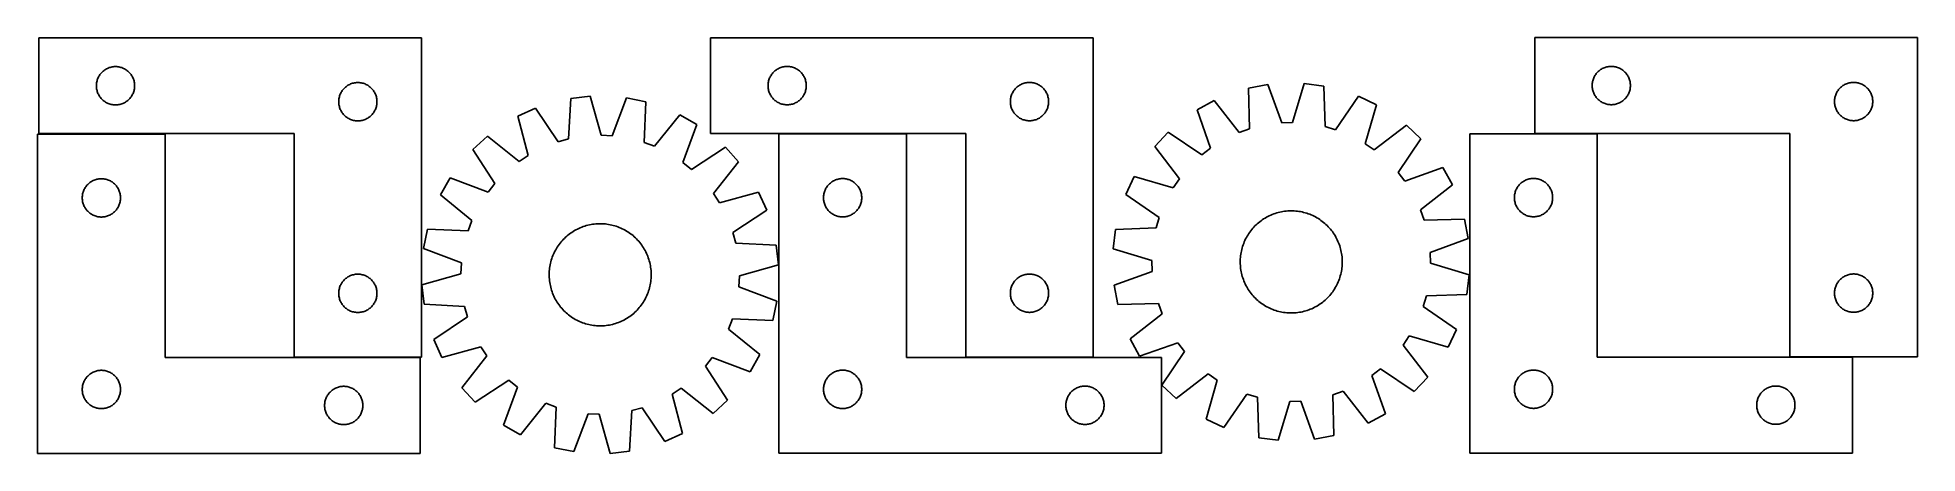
# Model space of a CAD drawing. Header units: millimetres. Extents: x 7 to 1480, y 7 to 332.
import ezdxf

# ---------------------------------------------------------------- set-up
doc = ezdxf.new("R2010")
doc.units = ezdxf.units.MM
doc.layers.add('CUT', color=7, linetype='CONTINUOUS', true_color=0x000000)

msp = doc.modelspace()

# ---------------------------------------------------------------- linework, layer by layer
at = {"layer": 'CUT'}
for p, q in [((307.611261, 331.788398), (7.611261, 331.788398)), ((7.611261, 331.788398), (7.611261, 256.788398)), ((307.611261, 81.788398), (307.611261, 331.788398)), ((834.214533, 331.888984), (534.214533, 331.888984)), ((534.214533, 331.888984), (534.214533, 256.888984)), ((834.214533, 81.888984), (834.214533, 331.888984)), ((1480.367037, 331.953437), (1180.367037, 331.953437)), ((1180.367037, 331.953437), (1180.367037, 256.953437)), ((1480.367037, 81.953437), (1480.367037, 331.953437)), ((52.611261, 294.288398), (52.63115, 295.060579)), ((52.63115, 295.060579), (52.690763, 295.830713)), ((52.690763, 295.830713), (52.789943, 296.596756)), ((52.789943, 296.596756), (52.928426, 297.356679)), ((52.928426, 297.356679), (53.105845, 298.108465)), ((53.105845, 298.108465), (53.32173, 298.85012)), ((53.32173, 298.85012), (53.575509, 299.579679)), ((53.575509, 299.579679), (53.866508, 300.295206)), ((53.866508, 300.295206), (54.193955, 300.994805)), ((54.193955, 300.994805), (54.556982, 301.676619)), ((54.556982, 301.676619), (54.954628, 302.338841)), ((54.954628, 302.338841), (55.385836, 302.979714)), ((55.385836, 302.979714), (55.849464, 303.59754)), ((55.849464, 303.59754), (56.344282, 304.19068)), ((56.344282, 304.19068), (56.868978, 304.75756)), ((56.868978, 304.75756), (57.422161, 305.296678)), ((57.422161, 305.296678), (58.002363, 305.806604)), ((58.002363, 305.806604), (58.608047, 306.285986)), ((58.608047, 306.285986), (59.237605, 306.733553)), ((59.237605, 306.733553), (59.889369, 307.148117)), ((59.889369, 307.148117), (60.56161, 307.52858)), ((60.56161, 307.52858), (61.252545, 307.873932)), ((61.252545, 307.873932), (61.960343, 308.183257)), ((61.960343, 308.183257), (62.683125, 308.455736)), ((62.683125, 308.455736), (63.418977, 308.690646)), ((63.418977, 308.690646), (64.165945, 308.887363)), ((64.165945, 308.887363), (64.92205, 309.045367)), ((64.92205, 309.045367), (65.685286, 309.164238)), ((65.685286, 309.164238), (66.453629, 309.243661)), ((66.453629, 309.243661), (67.225042, 309.283425)), ((67.225042, 309.283425), (67.99748, 309.283425)), ((67.99748, 309.283425), (68.768893, 309.243661)), ((68.768893, 309.243661), (69.537236, 309.164238)), ((69.537236, 309.164238), (70.300472, 309.045367)), ((70.300472, 309.045367), (71.056577, 308.887363)), ((71.056577, 308.887363), (71.803546, 308.690646)), ((71.803546, 308.690646), (72.539397, 308.455736)), ((72.539397, 308.455736), (73.262179, 308.183257)), ((73.262179, 308.183257), (73.969977, 307.873932)), ((73.969977, 307.873932), (74.660912, 307.52858)), ((74.660912, 307.52858), (75.333153, 307.148117)), ((75.333153, 307.148117), (75.984917, 306.733553)), ((75.984917, 306.733553), (76.614475, 306.285986)), ((76.614475, 306.285986), (77.220159, 305.806604)), ((77.220159, 305.806604), (77.800361, 305.296678)), ((77.800361, 305.296678), (78.353544, 304.75756)), ((78.353544, 304.75756), (78.87824, 304.19068)), ((78.87824, 304.19068), (79.373058, 303.59754)), ((79.373058, 303.59754), (79.836686, 302.979714)), ((79.836686, 302.979714), (80.267894, 302.338841)), ((80.267894, 302.338841), (80.66554, 301.676619)), ((80.66554, 301.676619), (81.028567, 300.994805)), ((81.028567, 300.994805), (81.356015, 300.295206)), ((81.356015, 300.295206), (81.647013, 299.579679)), ((81.647013, 299.579679), (81.900792, 298.85012)), ((81.900792, 298.85012), (82.116677, 298.108465)), ((82.116677, 298.108465), (82.294096, 297.356679)), ((82.294096, 297.356679), (82.43258, 296.596756)), ((82.43258, 296.596756), (82.531759, 295.830713)), ((82.531759, 295.830713), (82.591372, 295.060579)), ((82.591372, 295.060579), (82.611261, 294.288398)), ((249.889369, 294.648117), (250.56161, 295.02858)), ((250.56161, 295.02858), (251.252545, 295.373932)), ((251.252545, 295.373932), (251.960343, 295.683257)), ((251.960343, 295.683257), (252.683125, 295.955736)), ((252.683125, 295.955736), (253.418977, 296.190646)), ((253.418977, 296.190646), (254.165945, 296.387363)), ((254.165945, 296.387363), (254.92205, 296.545367)), ((254.92205, 296.545367), (255.685286, 296.664238)), ((255.685286, 296.664238), (256.453629, 296.743661)), ((256.453629, 296.743661), (257.225042, 296.783425)), ((257.225042, 296.783425), (257.99748, 296.783425)), ((257.99748, 296.783425), (258.768893, 296.743661)), ((258.768893, 296.743661), (259.537236, 296.664238)), ((259.537236, 296.664238), (260.300472, 296.545367)), ((260.300472, 296.545367), (261.056577, 296.387363)), ((261.056577, 296.387363), (261.803546, 296.190646)), ((261.803546, 296.190646), (262.539397, 295.955736)), ((262.539397, 295.955736), (263.262179, 295.683257)), ((263.262179, 295.683257), (263.969977, 295.373932)), ((263.969977, 295.373932), (264.660912, 295.02858)), ((264.660912, 295.02858), (265.333153, 294.648117)), ((579.214533, 294.388984), (579.234421, 295.161165)), ((579.234421, 295.161165), (579.294034, 295.931299)), ((579.294034, 295.931299), (579.393214, 296.697342)), ((579.393214, 296.697342), (579.531697, 297.457265)), ((579.531697, 297.457265), (579.709117, 298.20905)), ((579.709117, 298.20905), (579.925002, 298.950706)), ((579.925002, 298.950706), (580.17878, 299.680265)), ((580.17878, 299.680265), (580.469779, 300.395792)), ((580.469779, 300.395792), (580.797226, 301.095391)), ((580.797226, 301.095391), (581.160254, 301.777205)), ((581.160254, 301.777205), (581.557899, 302.439427)), ((581.557899, 302.439427), (581.989107, 303.0803)), ((581.989107, 303.0803), (582.452735, 303.698126)), ((582.452735, 303.698126), (582.947554, 304.291265)), ((582.947554, 304.291265), (583.47225, 304.858146)), ((583.47225, 304.858146), (584.025432, 305.397264)), ((584.025432, 305.397264), (584.605635, 305.90719)), ((584.605635, 305.90719), (585.211318, 306.386572)), ((585.211318, 306.386572), (585.840877, 306.834139)), ((585.840877, 306.834139), (586.492641, 307.248703)), ((586.492641, 307.248703), (587.164881, 307.629166)), ((587.164881, 307.629166), (587.855817, 307.974518)), ((587.855817, 307.974518), (588.563614, 308.283843)), ((588.563614, 308.283843), (589.286397, 308.556322)), ((589.286397, 308.556322), (590.022248, 308.791232)), ((590.022248, 308.791232), (590.769216, 308.987949)), ((590.769216, 308.987949), (591.525321, 309.145953)), ((591.525321, 309.145953), (592.288557, 309.264824)), ((592.288557, 309.264824), (593.056901, 309.344247)), ((593.056901, 309.344247), (593.828314, 309.384011)), ((593.828314, 309.384011), (594.600751, 309.384011)), ((594.600751, 309.384011), (595.372164, 309.344247)), ((595.372164, 309.344247), (596.140508, 309.264824)), ((596.140508, 309.264824), (596.903744, 309.145953)), ((596.903744, 309.145953), (597.659849, 308.987949)), ((597.659849, 308.987949), (598.406817, 308.791232)), ((598.406817, 308.791232), (599.142668, 308.556322)), ((599.142668, 308.556322), (599.865451, 308.283843)), ((599.865451, 308.283843), (600.573248, 307.974518)), ((600.573248, 307.974518), (601.264184, 307.629166)), ((601.264184, 307.629166), (601.936425, 307.248703)), ((601.936425, 307.248703), (602.588188, 306.834139)), ((602.588188, 306.834139), (603.217747, 306.386572)), ((603.217747, 306.386572), (603.82343, 305.90719)), ((603.82343, 305.90719), (604.403633, 305.397264)), ((604.403633, 305.397264), (604.956815, 304.858146)), ((604.956815, 304.858146), (605.481512, 304.291265)), ((605.481512, 304.291265), (605.97633, 303.698126)), ((605.97633, 303.698126), (606.439958, 303.0803)), ((606.439958, 303.0803), (606.871166, 302.439427)), ((606.871166, 302.439427), (607.268811, 301.777205)), ((607.268811, 301.777205), (607.631839, 301.095391)), ((607.631839, 301.095391), (607.959286, 300.395792)), ((607.959286, 300.395792), (608.250285, 299.680265)), ((608.250285, 299.680265), (608.504063, 298.950706)), ((608.504063, 298.950706), (608.719948, 298.20905)), ((608.719948, 298.20905), (608.897368, 297.457265)), ((608.897368, 297.457265), (609.035851, 296.697342)), ((609.035851, 296.697342), (609.135031, 295.931299)), ((609.135031, 295.931299), (609.194644, 295.161165)), ((609.194644, 295.161165), (609.214533, 294.388984)), ((776.492641, 294.748703), (777.164881, 295.129166)), ((777.164881, 295.129166), (777.855817, 295.474518)), ((777.855817, 295.474518), (778.563614, 295.783843)), ((778.563614, 295.783843), (779.286397, 296.056322)), ((779.286397, 296.056322), (780.022248, 296.291232)), ((780.022248, 296.291232), (780.769216, 296.487949)), ((780.769216, 296.487949), (781.525321, 296.645953)), ((781.525321, 296.645953), (782.288557, 296.764824)), ((782.288557, 296.764824), (783.056901, 296.844247)), ((783.056901, 296.844247), (783.828314, 296.884011)), ((783.828314, 296.884011), (784.600751, 296.884011)), ((784.600751, 296.884011), (785.372164, 296.844247)), ((785.372164, 296.844247), (786.140508, 296.764824)), ((786.140508, 296.764824), (786.903744, 296.645953)), ((786.903744, 296.645953), (787.659849, 296.487949)), ((787.659849, 296.487949), (788.406817, 296.291232)), ((788.406817, 296.291232), (789.142668, 296.056322)), ((789.142668, 296.056322), (789.865451, 295.783843)), ((789.865451, 295.783843), (790.573248, 295.474518)), ((790.573248, 295.474518), (791.264184, 295.129166)), ((791.264184, 295.129166), (791.936425, 294.748703)), ((971.109816, 295.188834), (955.989808, 292.339989)), ((981.966803, 265.337526), (971.109816, 295.188834)), ((999.636537, 296.0207), (990.537504, 265.587456)), ((1014.89686, 294.057774), (999.636537, 296.0207)), ((1225.367037, 294.453437), (1225.386925, 295.225618)), ((1225.386925, 295.225618), (1225.446538, 295.995752)), ((1225.446538, 295.995752), (1225.545718, 296.761795)), ((1225.545718, 296.761795), (1225.684201, 297.521718)), ((1225.684201, 297.521718), (1225.861621, 298.273504)), ((1225.861621, 298.273504), (1226.077506, 299.015159)), ((1226.077506, 299.015159), (1226.331284, 299.744718)), ((1226.331284, 299.744718), (1226.622283, 300.460245)), ((1226.622283, 300.460245), (1226.94973, 301.159844)), ((1226.94973, 301.159844), (1227.312758, 301.841658)), ((1227.312758, 301.841658), (1227.710403, 302.50388)), ((1227.710403, 302.50388), (1228.141611, 303.144753)), ((1228.141611, 303.144753), (1228.605239, 303.762579)), ((1228.605239, 303.762579), (1229.100058, 304.355719)), ((1229.100058, 304.355719), (1229.624754, 304.922599)), ((1229.624754, 304.922599), (1230.177936, 305.461717)), ((1230.177936, 305.461717), (1230.758139, 305.971643)), ((1230.758139, 305.971643), (1231.363822, 306.451025)), ((1231.363822, 306.451025), (1231.993381, 306.898592)), ((1231.993381, 306.898592), (1232.645145, 307.313156)), ((1232.645145, 307.313156), (1233.317385, 307.693619)), ((1233.317385, 307.693619), (1234.008321, 308.038971)), ((1234.008321, 308.038971), (1234.716118, 308.348296)), ((1234.716118, 308.348296), (1235.438901, 308.620775)), ((1235.438901, 308.620775), (1236.174752, 308.855685)), ((1236.174752, 308.855685), (1236.92172, 309.052402)), ((1236.92172, 309.052402), (1237.677825, 309.210406)), ((1237.677825, 309.210406), (1238.441061, 309.329277)), ((1238.441061, 309.329277), (1239.209405, 309.4087)), ((1239.209405, 309.4087), (1239.980818, 309.448464)), ((1239.980818, 309.448464), (1240.753255, 309.448464)), ((1240.753255, 309.448464), (1241.524668, 309.4087)), ((1241.524668, 309.4087), (1242.293012, 309.329277)), ((1242.293012, 309.329277), (1243.056248, 309.210406)), ((1243.056248, 309.210406), (1243.812353, 309.052402)), ((1243.812353, 309.052402), (1244.559321, 308.855685)), ((1244.559321, 308.855685), (1245.295172, 308.620775)), ((1245.295172, 308.620775), (1246.017955, 308.348296)), ((1246.017955, 308.348296), (1246.725752, 308.038971)), ((1246.725752, 308.038971), (1247.416688, 307.693619)), ((1247.416688, 307.693619), (1248.088929, 307.313156)), ((1248.088929, 307.313156), (1248.740692, 306.898592)), ((1248.740692, 306.898592), (1249.370251, 306.451025)), ((1249.370251, 306.451025), (1249.975934, 305.971643)), ((1249.975934, 305.971643), (1250.556137, 305.461717)), ((1250.556137, 305.461717), (1251.109319, 304.922599)), ((1251.109319, 304.922599), (1251.634015, 304.355719)), ((1251.634015, 304.355719), (1252.128834, 303.762579)), ((1252.128834, 303.762579), (1252.592462, 303.144753)), ((1252.592462, 303.144753), (1253.02367, 302.50388)), ((1253.02367, 302.50388), (1253.421315, 301.841658)), ((1253.421315, 301.841658), (1253.784343, 301.159844)), ((1253.784343, 301.159844), (1254.11179, 300.460245)), ((1254.11179, 300.460245), (1254.402789, 299.744718)), ((1254.402789, 299.744718), (1254.656567, 299.015159)), ((1254.656567, 299.015159), (1254.872452, 298.273504)), ((1254.872452, 298.273504), (1255.049872, 297.521718)), ((1255.049872, 297.521718), (1255.188355, 296.761795)), ((1255.188355, 296.761795), (1255.287535, 295.995752)), ((1255.287535, 295.995752), (1255.347148, 295.225618)), ((1255.347148, 295.225618), (1255.367037, 294.453437)), ((1421.993381, 294.398592), (1422.645145, 294.813156)), ((1422.645145, 294.813156), (1423.317385, 295.193619)), ((1423.317385, 295.193619), (1424.008321, 295.538971)), ((1424.008321, 295.538971), (1424.716118, 295.848296)), ((1424.716118, 295.848296), (1425.438901, 296.120775)), ((1425.438901, 296.120775), (1426.174752, 296.355685)), ((1426.174752, 296.355685), (1426.92172, 296.552402)), ((1426.92172, 296.552402), (1427.677825, 296.710406)), ((1427.677825, 296.710406), (1428.441061, 296.829277)), ((1428.441061, 296.829277), (1429.209405, 296.9087)), ((1429.209405, 296.9087), (1429.980818, 296.948464)), ((1429.980818, 296.948464), (1430.753255, 296.948464)), ((1430.753255, 296.948464), (1431.524668, 296.9087)), ((1431.524668, 296.9087), (1432.293012, 296.829277)), ((1432.293012, 296.829277), (1433.056248, 296.710406)), ((1433.056248, 296.710406), (1433.812353, 296.552402)), ((1433.812353, 296.552402), (1434.559321, 296.355685)), ((1434.559321, 296.355685), (1435.295172, 296.120775)), ((1435.295172, 296.120775), (1436.017955, 295.848296)), ((1436.017955, 295.848296), (1436.725752, 295.538971)), ((1436.725752, 295.538971), (1437.416688, 295.193619)), ((1437.416688, 295.193619), (1438.088929, 294.813156)), ((1438.088929, 294.813156), (1438.740692, 294.398592)), ((52.63115, 293.516216), (52.611261, 294.288398)), ((52.690763, 292.746083), (52.63115, 293.516216)), ((52.789943, 291.980039), (52.690763, 292.746083)), ((52.928426, 291.220117), (52.789943, 291.980039)), ((53.105845, 290.468331), (52.928426, 291.220117)), ((53.32173, 289.726675), (53.105845, 290.468331)), ((53.575509, 288.997116), (53.32173, 289.726675)), ((53.866508, 288.281589), (53.575509, 288.997116)), ((54.193955, 287.581991), (53.866508, 288.281589)), ((54.556982, 286.900177), (54.193955, 287.581991)), ((54.954628, 286.237955), (54.556982, 286.900177)), ((55.385836, 285.597081), (54.954628, 286.237955)), ((55.849464, 284.979256), (55.385836, 285.597081)), ((56.344282, 284.386116), (55.849464, 284.979256)), ((56.868978, 283.819235), (56.344282, 284.386116)), ((57.422161, 283.280117), (56.868978, 283.819235)), ((58.002363, 282.770191), (57.422161, 283.280117)), ((58.608047, 282.290809), (58.002363, 282.770191)), ((59.237605, 281.843243), (58.608047, 282.290809)), ((59.889369, 281.428678), (59.237605, 281.843243)), ((60.56161, 281.048216), (59.889369, 281.428678)), ((61.252545, 280.702864), (60.56161, 281.048216)), ((61.960343, 280.393538), (61.252545, 280.702864)), ((62.683125, 280.121059), (61.960343, 280.393538)), ((63.418977, 279.88615), (62.683125, 280.121059)), ((72.539397, 280.121059), (71.803546, 279.88615)), ((73.262179, 280.393538), (72.539397, 280.121059)), ((73.969977, 280.702864), (73.262179, 280.393538)), ((74.660912, 281.048216), (73.969977, 280.702864)), ((75.333153, 281.428678), (74.660912, 281.048216)), ((75.984917, 281.843243), (75.333153, 281.428678)), ((76.614475, 282.290809), (75.984917, 281.843243)), ((77.220159, 282.770191), (76.614475, 282.290809)), ((77.800361, 283.280117), (77.220159, 282.770191)), ((78.353544, 283.819235), (77.800361, 283.280117)), ((78.87824, 284.386116), (78.353544, 283.819235)), ((79.373058, 284.979256), (78.87824, 284.386116)), ((79.836686, 285.597081), (79.373058, 284.979256)), ((80.267894, 286.237955), (79.836686, 285.597081)), ((80.66554, 286.900177), (80.267894, 286.237955)), ((81.028567, 287.581991), (80.66554, 286.900177)), ((81.356015, 288.281589), (81.028567, 287.581991)), ((81.647013, 288.997116), (81.356015, 288.281589)), ((81.900792, 289.726675), (81.647013, 288.997116)), ((82.116677, 290.468331), (81.900792, 289.726675)), ((82.294096, 291.220117), (82.116677, 290.468331)), ((82.43258, 291.980039), (82.294096, 291.220117)), ((82.531759, 292.746083), (82.43258, 291.980039)), ((82.591372, 293.516216), (82.531759, 292.746083)), ((82.611261, 294.288398), (82.591372, 293.516216)), ((242.611261, 281.788398), (242.63115, 282.560579)), ((242.63115, 281.016216), (242.611261, 281.788398)), ((242.63115, 282.560579), (242.690763, 283.330713)), ((242.690763, 280.246083), (242.63115, 281.016216)), ((242.690763, 283.330713), (242.789943, 284.096756)), ((242.789943, 279.480039), (242.690763, 280.246083)), ((242.789943, 284.096756), (242.928426, 284.856679)), ((242.928426, 284.856679), (243.105845, 285.608465)), ((243.105845, 285.608465), (243.32173, 286.35012)), ((243.32173, 286.35012), (243.575509, 287.079679)), ((243.575509, 287.079679), (243.866508, 287.795206)), ((243.866508, 287.795206), (244.193955, 288.494805)), ((244.193955, 288.494805), (244.556982, 289.176619)), ((244.556982, 289.176619), (244.954628, 289.838841)), ((244.954628, 289.838841), (245.385836, 290.479714)), ((245.385836, 290.479714), (245.849464, 291.09754)), ((245.849464, 291.09754), (246.344282, 291.69068)), ((246.344282, 291.69068), (246.868978, 292.25756)), ((246.868978, 292.25756), (247.422161, 292.796678)), ((247.422161, 292.796678), (248.002363, 293.306604)), ((248.002363, 293.306604), (248.608047, 293.785986)), ((248.608047, 293.785986), (249.237605, 294.233553)), ((249.237605, 294.233553), (249.889369, 294.648117)), ((265.333153, 294.648117), (265.984917, 294.233553)), ((265.984917, 294.233553), (266.614475, 293.785986)), ((266.614475, 293.785986), (267.220159, 293.306604)), ((267.220159, 293.306604), (267.800361, 292.796678)), ((267.800361, 292.796678), (268.353544, 292.25756)), ((268.353544, 292.25756), (268.87824, 291.69068)), ((268.87824, 291.69068), (269.373058, 291.09754)), ((269.373058, 291.09754), (269.836686, 290.479714)), ((269.836686, 290.479714), (270.267894, 289.838841)), ((270.267894, 289.838841), (270.66554, 289.176619)), ((270.66554, 289.176619), (271.028567, 288.494805)), ((271.028567, 288.494805), (271.356015, 287.795206)), ((271.356015, 287.795206), (271.647013, 287.079679)), ((271.647013, 287.079679), (271.900792, 286.35012)), ((271.900792, 286.35012), (272.116677, 285.608465)), ((272.116677, 285.608465), (272.294096, 284.856679)), ((272.294096, 284.856679), (272.43258, 284.096756)), ((272.43258, 284.096756), (272.531759, 283.330713)), ((272.531759, 280.246083), (272.43258, 279.480039)), ((272.531759, 283.330713), (272.591372, 282.560579)), ((272.591372, 281.016216), (272.531759, 280.246083)), ((272.591372, 282.560579), (272.611261, 281.788398)), ((272.611261, 281.788398), (272.591372, 281.016216)), ((424.549735, 284.379278), (422.900404, 252.657764)), ((439.841693, 286.078267), (424.549735, 284.379278)), ((448.413588, 255.492365), (439.841693, 286.078267)), ((468.349785, 284.753683), (456.978691, 255.094401)), ((483.418317, 281.644042), (468.349785, 284.753683)), ((482.119111, 249.906259), (483.418317, 281.644042)), ((579.234421, 293.616802), (579.214533, 294.388984)), ((579.294034, 292.846669), (579.234421, 293.616802)), ((579.393214, 292.080625), (579.294034, 292.846669)), ((579.531697, 291.320703), (579.393214, 292.080625)), ((579.709117, 290.568917), (579.531697, 291.320703)), ((579.925002, 289.827261), (579.709117, 290.568917)), ((580.17878, 289.097702), (579.925002, 289.827261)), ((580.469779, 288.382175), (580.17878, 289.097702)), ((580.797226, 287.682577), (580.469779, 288.382175)), ((581.160254, 287.000763), (580.797226, 287.682577)), ((581.557899, 286.338541), (581.160254, 287.000763)), ((581.989107, 285.697667), (581.557899, 286.338541)), ((582.452735, 285.079841), (581.989107, 285.697667)), ((582.947554, 284.486702), (582.452735, 285.079841)), ((583.47225, 283.919821), (582.947554, 284.486702)), ((584.025432, 283.380703), (583.47225, 283.919821)), ((584.605635, 282.870777), (584.025432, 283.380703)), ((585.211318, 282.391395), (584.605635, 282.870777)), ((585.840877, 281.943828), (585.211318, 282.391395)), ((586.492641, 281.529264), (585.840877, 281.943828)), ((587.164881, 281.148802), (586.492641, 281.529264)), ((587.855817, 280.80345), (587.164881, 281.148802)), ((588.563614, 280.494124), (587.855817, 280.80345)), ((589.286397, 280.221645), (588.563614, 280.494124)), ((590.022248, 279.986736), (589.286397, 280.221645)), ((599.142668, 280.221645), (598.406817, 279.986736)), ((599.865451, 280.494124), (599.142668, 280.221645)), ((600.573248, 280.80345), (599.865451, 280.494124)), ((601.264184, 281.148802), (600.573248, 280.80345)), ((601.936425, 281.529264), (601.264184, 281.148802)), ((602.588188, 281.943828), (601.936425, 281.529264)), ((603.217747, 282.391395), (602.588188, 281.943828)), ((603.82343, 282.870777), (603.217747, 282.391395)), ((604.403633, 283.380703), (603.82343, 282.870777)), ((604.956815, 283.919821), (604.403633, 283.380703)), ((605.481512, 284.486702), (604.956815, 283.919821)), ((605.97633, 285.079841), (605.481512, 284.486702)), ((606.439958, 285.697667), (605.97633, 285.079841)), ((606.871166, 286.338541), (606.439958, 285.697667)), ((607.268811, 287.000763), (606.871166, 286.338541)), ((607.631839, 287.682577), (607.268811, 287.000763)), ((607.959286, 288.382175), (607.631839, 287.682577)), ((608.250285, 289.097702), (607.959286, 288.382175)), ((608.504063, 289.827261), (608.250285, 289.097702)), ((608.719948, 290.568917), (608.504063, 289.827261)), ((608.897368, 291.320703), (608.719948, 290.568917)), ((609.035851, 292.080625), (608.897368, 291.320703)), ((609.135031, 292.846669), (609.035851, 292.080625)), ((609.194644, 293.616802), (609.135031, 292.846669)), ((609.214533, 294.388984), (609.194644, 293.616802)), ((769.214533, 281.888984), (769.234421, 282.661165)), ((769.234421, 281.116802), (769.214533, 281.888984)), ((769.234421, 282.661165), (769.294034, 283.431299)), ((769.294034, 280.346669), (769.234421, 281.116802)), ((769.294034, 283.431299), (769.393214, 284.197342)), ((769.393214, 279.580625), (769.294034, 280.346669)), ((769.393214, 284.197342), (769.531697, 284.957265)), ((769.531697, 284.957265), (769.709117, 285.70905)), ((769.709117, 285.70905), (769.925002, 286.450706)), ((769.925002, 286.450706), (770.17878, 287.180265)), ((770.17878, 287.180265), (770.469779, 287.895792)), ((770.469779, 287.895792), (770.797226, 288.595391)), ((770.797226, 288.595391), (771.160254, 289.277205)), ((771.160254, 289.277205), (771.557899, 289.939427)), ((771.557899, 289.939427), (771.989107, 290.5803)), ((771.989107, 290.5803), (772.452735, 291.198126)), ((772.452735, 291.198126), (772.947554, 291.791265)), ((772.947554, 291.791265), (773.47225, 292.358146)), ((773.47225, 292.358146), (774.025432, 292.897264)), ((774.025432, 292.897264), (774.605635, 293.40719)), ((774.605635, 293.40719), (775.211318, 293.886572)), ((775.211318, 293.886572), (775.840877, 294.334139)), ((775.840877, 294.334139), (776.492641, 294.748703)), ((791.936425, 294.748703), (792.588188, 294.334139)), ((792.588188, 294.334139), (793.217747, 293.886572)), ((793.217747, 293.886572), (793.82343, 293.40719)), ((793.82343, 293.40719), (794.403633, 292.897264)), ((794.403633, 292.897264), (794.956815, 292.358146)), ((794.956815, 292.358146), (795.481512, 291.791265)), ((795.481512, 291.791265), (795.97633, 291.198126)), ((795.97633, 291.198126), (796.439958, 290.5803)), ((796.439958, 290.5803), (796.871166, 289.939427)), ((796.871166, 289.939427), (797.268811, 289.277205)), ((797.268811, 289.277205), (797.631839, 288.595391)), ((797.631839, 288.595391), (797.959286, 287.895792)), ((797.959286, 287.895792), (798.250285, 287.180265)), ((798.250285, 287.180265), (798.504063, 286.450706)), ((798.504063, 286.450706), (798.719948, 285.70905)), ((798.719948, 285.70905), (798.897368, 284.957265)), ((798.897368, 284.957265), (799.035851, 284.197342)), ((799.035851, 284.197342), (799.135031, 283.431299)), ((799.135031, 280.346669), (799.035851, 279.580625)), ((799.135031, 283.431299), (799.194644, 282.661165)), ((799.194644, 281.116802), (799.135031, 280.346669)), ((799.194644, 282.661165), (799.214533, 281.888984)), ((799.214533, 281.888984), (799.194644, 281.116802)), ((929.116345, 282.733596), (915.616705, 275.351844)), ((948.666515, 257.698309), (929.116345, 282.733596)), ((955.989808, 292.339989), (956.740503, 260.584498)), ((1015.997908, 262.312499), (1014.89686, 294.057774)), ((1042.284445, 286.033684), (1024.226361, 259.901705)), ((1056.191297, 279.451131), (1042.284445, 286.033684)), ((1225.386925, 293.681255), (1225.367037, 294.453437)), ((1225.446538, 292.911122), (1225.386925, 293.681255)), ((1225.545718, 292.145078), (1225.446538, 292.911122)), ((1225.684201, 291.385156), (1225.545718, 292.145078)), ((1225.861621, 290.63337), (1225.684201, 291.385156)), ((1226.077506, 289.891714), (1225.861621, 290.63337)), ((1226.331284, 289.162156), (1226.077506, 289.891714)), ((1226.622283, 288.446628), (1226.331284, 289.162156)), ((1226.94973, 287.74703), (1226.622283, 288.446628)), ((1227.312758, 287.065216), (1226.94973, 287.74703)), ((1227.710403, 286.402994), (1227.312758, 287.065216)), ((1228.141611, 285.76212), (1227.710403, 286.402994)), ((1228.605239, 285.144295), (1228.141611, 285.76212)), ((1229.100058, 284.551155), (1228.605239, 285.144295)), ((1229.624754, 283.984274), (1229.100058, 284.551155)), ((1230.177936, 283.445156), (1229.624754, 283.984274)), ((1230.758139, 282.93523), (1230.177936, 283.445156)), ((1231.363822, 282.455848), (1230.758139, 282.93523)), ((1231.993381, 282.008282), (1231.363822, 282.455848)), ((1232.645145, 281.593717), (1231.993381, 282.008282)), ((1233.317385, 281.213255), (1232.645145, 281.593717)), ((1234.008321, 280.867903), (1233.317385, 281.213255)), ((1234.716118, 280.558577), (1234.008321, 280.867903)), ((1235.438901, 280.286098), (1234.716118, 280.558577)), ((1236.174752, 280.051189), (1235.438901, 280.286098)), ((1236.92172, 279.854471), (1236.174752, 280.051189)), ((1244.559321, 280.051189), (1243.812353, 279.854471)), ((1245.295172, 280.286098), (1244.559321, 280.051189)), ((1246.017955, 280.558577), (1245.295172, 280.286098)), ((1246.725752, 280.867903), (1246.017955, 280.558577)), ((1247.416688, 281.213255), (1246.725752, 280.867903)), ((1248.088929, 281.593717), (1247.416688, 281.213255)), ((1248.740692, 282.008282), (1248.088929, 281.593717)), ((1249.370251, 282.455848), (1248.740692, 282.008282)), ((1249.975934, 282.93523), (1249.370251, 282.455848)), ((1250.556137, 283.445156), (1249.975934, 282.93523)), ((1251.109319, 283.984274), (1250.556137, 283.445156)), ((1251.634015, 284.551155), (1251.109319, 283.984274)), ((1252.128834, 285.144295), (1251.634015, 284.551155)), ((1252.592462, 285.76212), (1252.128834, 285.144295)), ((1253.02367, 286.402994), (1252.592462, 285.76212)), ((1253.421315, 287.065216), (1253.02367, 286.402994)), ((1253.784343, 287.74703), (1253.421315, 287.065216)), ((1254.11179, 288.446628), (1253.784343, 287.74703)), ((1254.402789, 289.162156), (1254.11179, 288.446628)), ((1254.656567, 289.891714), (1254.402789, 289.162156)), ((1254.872452, 290.63337), (1254.656567, 289.891714)), ((1255.049872, 291.385156), (1254.872452, 290.63337)), ((1255.188355, 292.145078), (1255.049872, 291.385156)), ((1255.287535, 292.911122), (1255.188355, 292.145078)), ((1255.347148, 293.681255), (1255.287535, 292.911122)), ((1255.367037, 294.453437), (1255.347148, 293.681255)), ((1415.367037, 281.953437), (1415.386925, 282.725618)), ((1415.386925, 281.181255), (1415.367037, 281.953437)), ((1415.386925, 282.725618), (1415.446538, 283.495752)), ((1415.446538, 280.411122), (1415.386925, 281.181255)), ((1415.446538, 283.495752), (1415.545718, 284.261795)), ((1415.545718, 279.645078), (1415.446538, 280.411122)), ((1415.545718, 284.261795), (1415.684201, 285.021718)), ((1415.684201, 285.021718), (1415.861621, 285.773504)), ((1415.861621, 285.773504), (1416.077506, 286.515159)), ((1416.077506, 286.515159), (1416.331284, 287.244718)), ((1416.331284, 287.244718), (1416.622283, 287.960245)), ((1416.622283, 287.960245), (1416.94973, 288.659844)), ((1416.94973, 288.659844), (1417.312758, 289.341658)), ((1417.312758, 289.341658), (1417.710403, 290.00388)), ((1417.710403, 290.00388), (1418.141611, 290.644753)), ((1418.141611, 290.644753), (1418.605239, 291.262579)), ((1418.605239, 291.262579), (1419.100058, 291.855719)), ((1419.100058, 291.855719), (1419.624754, 292.422599)), ((1419.624754, 292.422599), (1420.177936, 292.961717)), ((1420.177936, 292.961717), (1420.758139, 293.471643)), ((1420.758139, 293.471643), (1421.363822, 293.951025)), ((1421.363822, 293.951025), (1421.993381, 294.398592)), ((1438.740692, 294.398592), (1439.370251, 293.951025)), ((1439.370251, 293.951025), (1439.975934, 293.471643)), ((1439.975934, 293.471643), (1440.556137, 292.961717)), ((1440.556137, 292.961717), (1441.109319, 292.422599)), ((1441.109319, 292.422599), (1441.634015, 291.855719)), ((1441.634015, 291.855719), (1442.128834, 291.262579)), ((1442.128834, 291.262579), (1442.592462, 290.644753)), ((1442.592462, 290.644753), (1443.02367, 290.00388)), ((1443.02367, 290.00388), (1443.421315, 289.341658)), ((1443.421315, 289.341658), (1443.784343, 288.659844)), ((1443.784343, 288.659844), (1444.11179, 287.960245)), ((1444.11179, 287.960245), (1444.402789, 287.244718)), ((1444.402789, 287.244718), (1444.656567, 286.515159)), ((1444.656567, 286.515159), (1444.872452, 285.773504)), ((1444.872452, 285.773504), (1445.049872, 285.021718)), ((1445.049872, 285.021718), (1445.188355, 284.261795)), ((1445.188355, 284.261795), (1445.287535, 283.495752)), ((1445.287535, 280.411122), (1445.188355, 279.645078)), ((1445.287535, 283.495752), (1445.347148, 282.725618)), ((1445.347148, 281.181255), (1445.287535, 280.411122)), ((1445.347148, 282.725618), (1445.367037, 281.953437)), ((1445.367037, 281.953437), (1445.347148, 281.181255)), ((64.165945, 279.689432), (63.418977, 279.88615)), ((64.92205, 279.531428), (64.165945, 279.689432)), ((65.685286, 279.412558), (64.92205, 279.531428)), ((66.453629, 279.333135), (65.685286, 279.412558)), ((67.225042, 279.293371), (66.453629, 279.333135)), ((67.99748, 279.293371), (67.225042, 279.293371)), ((68.768893, 279.333135), (67.99748, 279.293371)), ((69.537236, 279.412558), (68.768893, 279.333135)), ((70.300472, 279.531428), (69.537236, 279.412558)), ((71.056577, 279.689432), (70.300472, 279.531428)), ((71.803546, 279.88615), (71.056577, 279.689432)), ((242.928426, 278.720117), (242.789943, 279.480039)), ((243.105845, 277.968331), (242.928426, 278.720117)), ((243.32173, 277.226675), (243.105845, 277.968331)), ((243.575509, 276.497116), (243.32173, 277.226675)), ((243.866508, 275.781589), (243.575509, 276.497116)), ((244.193955, 275.081991), (243.866508, 275.781589)), ((244.556982, 274.400177), (244.193955, 275.081991)), ((244.954628, 273.737955), (244.556982, 274.400177)), ((245.385836, 273.097081), (244.954628, 273.737955)), ((245.849464, 272.479256), (245.385836, 273.097081)), ((246.344282, 271.886116), (245.849464, 272.479256)), ((246.868978, 271.319235), (246.344282, 271.886116)), ((247.422161, 270.780117), (246.868978, 271.319235)), ((248.002363, 270.270191), (247.422161, 270.780117)), ((248.608047, 269.790809), (248.002363, 270.270191)), ((249.237605, 269.343243), (248.608047, 269.790809)), ((249.889369, 268.928678), (249.237605, 269.343243)), ((250.56161, 268.548216), (249.889369, 268.928678)), ((251.252545, 268.202864), (250.56161, 268.548216)), ((251.960343, 267.893538), (251.252545, 268.202864)), ((252.683125, 267.621059), (251.960343, 267.893538)), ((253.418977, 267.38615), (252.683125, 267.621059)), ((254.165945, 267.189432), (253.418977, 267.38615)), ((254.92205, 267.031428), (254.165945, 267.189432)), ((255.685286, 266.912558), (254.92205, 267.031428)), ((256.453629, 266.833135), (255.685286, 266.912558)), ((257.225042, 266.793371), (256.453629, 266.833135)), ((257.99748, 266.793371), (257.225042, 266.793371)), ((258.768893, 266.833135), (257.99748, 266.793371)), ((259.537236, 266.912558), (258.768893, 266.833135)), ((260.300472, 267.031428), (259.537236, 266.912558)), ((261.056577, 267.189432), (260.300472, 267.031428)), ((261.803546, 267.38615), (261.056577, 267.189432)), ((262.539397, 267.621059), (261.803546, 267.38615)), ((263.262179, 267.893538), (262.539397, 267.621059)), ((263.969977, 268.202864), (263.262179, 267.893538)), ((264.660912, 268.548216), (263.969977, 268.202864)), ((265.333153, 268.928678), (264.660912, 268.548216)), ((265.984917, 269.343243), (265.333153, 268.928678)), ((266.614475, 269.790809), (265.984917, 269.343243)), ((267.220159, 270.270191), (266.614475, 269.790809)), ((267.800361, 270.780117), (267.220159, 270.270191)), ((268.353544, 271.319235), (267.800361, 270.780117)), ((268.87824, 271.886116), (268.353544, 271.319235)), ((269.373058, 272.479256), (268.87824, 271.886116)), ((269.836686, 273.097081), (269.373058, 272.479256)), ((270.267894, 273.737955), (269.836686, 273.097081)), ((270.66554, 274.400177), (270.267894, 273.737955)), ((271.028567, 275.081991), (270.66554, 274.400177)), ((271.356015, 275.781589), (271.028567, 275.081991)), ((271.647013, 276.497116), (271.356015, 275.781589)), ((271.900792, 277.226675), (271.647013, 276.497116)), ((272.116677, 277.968331), (271.900792, 277.226675)), ((272.294096, 278.720117), (272.116677, 277.968331)), ((272.43258, 279.480039), (272.294096, 278.720117)), ((397.027609, 276.829548), (383.009109, 270.488239)), ((383.009109, 270.488239), (391.242989, 239.809615)), ((414.631529, 250.389488), (397.027609, 276.829548)), ((510.121805, 271.574802), (490.14203, 246.881011)), ((523.491899, 263.960925), (510.121805, 271.574802)), ((590.769216, 279.790018), (590.022248, 279.986736)), ((591.525321, 279.632014), (590.769216, 279.790018)), ((592.288557, 279.513144), (591.525321, 279.632014)), ((593.056901, 279.433721), (592.288557, 279.513144)), ((593.828314, 279.393957), (593.056901, 279.433721)), ((594.600751, 279.393957), (593.828314, 279.393957)), ((595.372164, 279.433721), (594.600751, 279.393957)), ((596.140508, 279.513144), (595.372164, 279.433721)), ((596.903744, 279.632014), (596.140508, 279.513144)), ((597.659849, 279.790018), (596.903744, 279.632014)), ((598.406817, 279.986736), (597.659849, 279.790018)), ((769.531697, 278.820703), (769.393214, 279.580625)), ((769.709117, 278.068917), (769.531697, 278.820703)), ((769.925002, 277.327261), (769.709117, 278.068917)), ((770.17878, 276.597702), (769.925002, 277.327261)), ((770.469779, 275.882175), (770.17878, 276.597702)), ((770.797226, 275.182577), (770.469779, 275.882175)), ((771.160254, 274.500763), (770.797226, 275.182577)), ((771.557899, 273.838541), (771.160254, 274.500763)), ((771.989107, 273.197667), (771.557899, 273.838541)), ((772.452735, 272.579841), (771.989107, 273.197667)), ((772.947554, 271.986702), (772.452735, 272.579841)), ((773.47225, 271.419821), (772.947554, 271.986702)), ((774.025432, 270.880703), (773.47225, 271.419821)), ((774.605635, 270.370777), (774.025432, 270.880703)), ((775.211318, 269.891395), (774.605635, 270.370777)), ((775.840877, 269.443828), (775.211318, 269.891395)), ((776.492641, 269.029264), (775.840877, 269.443828)), ((777.164881, 268.648802), (776.492641, 269.029264)), ((777.855817, 268.30345), (777.164881, 268.648802)), ((778.563614, 267.994124), (777.855817, 268.30345)), ((779.286397, 267.721645), (778.563614, 267.994124)), ((780.022248, 267.486736), (779.286397, 267.721645)), ((780.769216, 267.290018), (780.022248, 267.486736)), ((781.525321, 267.132014), (780.769216, 267.290018)), ((782.288557, 267.013144), (781.525321, 267.132014)), ((783.056901, 266.933721), (782.288557, 267.013144)), ((783.828314, 266.893957), (783.056901, 266.933721)), ((784.600751, 266.893957), (783.828314, 266.893957)), ((785.372164, 266.933721), (784.600751, 266.893957)), ((786.140508, 267.013144), (785.372164, 266.933721)), ((786.903744, 267.132014), (786.140508, 267.013144)), ((787.659849, 267.290018), (786.903744, 267.132014)), ((788.406817, 267.486736), (787.659849, 267.290018)), ((789.142668, 267.721645), (788.406817, 267.486736)), ((789.865451, 267.994124), (789.142668, 267.721645)), ((790.573248, 268.30345), (789.865451, 267.994124)), ((791.264184, 268.648802), (790.573248, 268.30345)), ((791.936425, 269.029264), (791.264184, 268.648802)), ((792.588188, 269.443828), (791.936425, 269.029264)), ((793.217747, 269.891395), (792.588188, 269.443828)), ((793.82343, 270.370777), (793.217747, 269.891395)), ((794.403633, 270.880703), (793.82343, 270.370777)), ((794.956815, 271.419821), (794.403633, 270.880703)), ((795.481512, 271.986702), (794.956815, 271.419821)), ((795.97633, 272.579841), (795.481512, 271.986702)), ((796.439958, 273.197667), (795.97633, 272.579841)), ((796.871166, 273.838541), (796.439958, 273.197667)), ((797.268811, 274.500763), (796.871166, 273.838541)), ((797.631839, 275.182577), (797.268811, 274.500763)), ((797.959286, 275.882175), (797.631839, 275.182577)), ((798.250285, 276.597702), (797.959286, 275.882175)), ((798.504063, 277.327261), (798.250285, 276.597702)), ((798.719948, 278.068917), (798.504063, 277.327261)), ((798.897368, 278.820703), (798.719948, 278.068917)), ((799.035851, 279.580625), (798.897368, 278.820703)), ((915.616705, 275.351844), (926.143644, 245.382554)), ((990.537504, 265.587456), (981.966803, 265.337526)), ((1047.428626, 248.919338), (1056.191297, 279.451131)), ((1237.677825, 279.696468), (1236.92172, 279.854471)), ((1238.441061, 279.577597), (1237.677825, 279.696468)), ((1239.209405, 279.498174), (1238.441061, 279.577597)), ((1239.980818, 279.45841), (1239.209405, 279.498174)), ((1240.753255, 279.45841), (1239.980818, 279.45841)), ((1241.524668, 279.498174), (1240.753255, 279.45841)), ((1242.293012, 279.577597), (1241.524668, 279.498174)), ((1243.056248, 279.696468), (1242.293012, 279.577597)), ((1243.812353, 279.854471), (1243.056248, 279.696468)), ((1415.684201, 278.885156), (1415.545718, 279.645078)), ((1415.861621, 278.13337), (1415.684201, 278.885156)), ((1416.077506, 277.391714), (1415.861621, 278.13337)), ((1416.331284, 276.662156), (1416.077506, 277.391714)), ((1416.622283, 275.946628), (1416.331284, 276.662156)), ((1416.94973, 275.24703), (1416.622283, 275.946628)), ((1417.312758, 274.565216), (1416.94973, 275.24703)), ((1417.710403, 273.902994), (1417.312758, 274.565216)), ((1418.141611, 273.26212), (1417.710403, 273.902994)), ((1418.605239, 272.644295), (1418.141611, 273.26212)), ((1419.100058, 272.051155), (1418.605239, 272.644295)), ((1419.624754, 271.484274), (1419.100058, 272.051155)), ((1420.177936, 270.945156), (1419.624754, 271.484274)), ((1420.758139, 270.43523), (1420.177936, 270.945156)), ((1421.363822, 269.955848), (1420.758139, 270.43523)), ((1421.993381, 269.508282), (1421.363822, 269.955848)), ((1422.645145, 269.093717), (1421.993381, 269.508282)), ((1423.317385, 268.713255), (1422.645145, 269.093717)), ((1424.008321, 268.367903), (1423.317385, 268.713255)), ((1424.716118, 268.058577), (1424.008321, 268.367903)), ((1425.438901, 267.786098), (1424.716118, 268.058577)), ((1426.174752, 267.551189), (1425.438901, 267.786098)), ((1426.92172, 267.354471), (1426.174752, 267.551189)), ((1427.677825, 267.196468), (1426.92172, 267.354471)), ((1428.441061, 267.077597), (1427.677825, 267.196468)), ((1429.209405, 266.998174), (1428.441061, 267.077597)), ((1429.980818, 266.95841), (1429.209405, 266.998174)), ((1430.753255, 266.95841), (1429.980818, 266.95841)), ((1431.524668, 266.998174), (1430.753255, 266.95841)), ((1432.293012, 267.077597), (1431.524668, 266.998174)), ((1433.056248, 267.196468), (1432.293012, 267.077597)), ((1433.812353, 267.354471), (1433.056248, 267.196468)), ((1434.559321, 267.551189), (1433.812353, 267.354471)), ((1435.295172, 267.786098), (1434.559321, 267.551189)), ((1436.017955, 268.058577), (1435.295172, 267.786098)), ((1436.725752, 268.367903), (1436.017955, 268.058577)), ((1437.416688, 268.713255), (1436.725752, 268.367903)), ((1438.088929, 269.093717), (1437.416688, 268.713255)), ((1438.740692, 269.508282), (1438.088929, 269.093717)), ((1439.370251, 269.955848), (1438.740692, 269.508282)), ((1439.975934, 270.43523), (1439.370251, 269.955848)), ((1440.556137, 270.945156), (1439.975934, 270.43523)), ((1441.109319, 271.484274), (1440.556137, 270.945156)), ((1441.634015, 272.051155), (1441.109319, 271.484274)), ((1442.128834, 272.644295), (1441.634015, 272.051155)), ((1442.592462, 273.26212), (1442.128834, 272.644295)), ((1443.02367, 273.902994), (1442.592462, 273.26212)), ((1443.421315, 274.565216), (1443.02367, 273.902994)), ((1443.784343, 275.24703), (1443.421315, 274.565216)), ((1444.11179, 275.946628), (1443.784343, 275.24703)), ((1444.402789, 276.662156), (1444.11179, 275.946628)), ((1444.656567, 277.391714), (1444.402789, 276.662156)), ((1444.872452, 278.13337), (1444.656567, 277.391714)), ((1445.049872, 278.885156), (1444.872452, 278.13337)), ((1445.188355, 279.645078), (1445.049872, 278.885156)), ((106.524108, 256.516907), (6.524108, 256.516907)), ((6.524108, 256.516907), (6.524108, 6.516907)), ((7.611261, 256.788398), (207.611261, 256.788398)), ((106.524108, 81.516907), (106.524108, 256.516907)), ((207.611261, 256.788398), (207.611261, 81.788398)), ((359.167007, 254.803214), (347.794193, 244.440316)), ((384.079758, 235.097134), (359.167007, 254.803214)), ((422.900404, 252.657764), (414.631529, 250.389488)), ((456.978691, 255.094401), (448.413588, 255.492365)), ((512.448766, 234.177978), (523.491899, 263.960925)), ((534.214533, 256.888984), (734.214533, 256.888984)), ((687.693786, 256.627747), (587.693786, 256.627747)), ((587.693786, 256.627747), (587.693786, 6.627747)), ((687.693786, 81.627747), (687.693786, 256.627747)), ((734.214533, 256.888984), (734.214533, 81.888984)), ((893.027061, 257.911264), (882.469227, 246.719182)), ((919.356707, 240.142626), (893.027061, 257.911264)), ((956.740503, 260.584498), (948.666515, 257.698309)), ((1024.226361, 259.901705), (1015.997908, 262.312499)), ((1079.758858, 263.356538), (1054.509374, 244.083804)), ((1073.182302, 226.469059), (1090.95094, 252.798705)), ((1090.95094, 252.798705), (1079.758858, 263.356538)), ((1229.387816, 256.727845), (1129.387816, 256.727845)), ((1129.387816, 256.727845), (1129.387816, 6.727845)), ((1180.367037, 256.953437), (1380.367037, 256.953437)), ((1229.387816, 81.727845), (1229.387816, 256.727845)), ((1380.367037, 256.953437), (1380.367037, 81.953437)), ((347.794193, 244.440316), (365.105295, 217.80762)), ((391.242989, 239.809615), (384.079758, 235.097134)), ((490.14203, 246.881011), (482.119111, 249.906259)), ((545.776859, 246.132678), (519.144163, 228.821577)), ((556.139757, 234.759865), (545.776859, 246.132678)), ((882.469227, 246.719182), (901.741962, 221.469697)), ((926.143644, 245.382554), (919.356707, 240.142626)), ((1054.509374, 244.083804), (1047.428626, 248.919338)), ((52.331823, 220.919156), (53.078792, 221.115873)), ((53.078792, 221.115873), (53.834897, 221.273877)), ((53.834897, 221.273877), (54.598133, 221.392748)), ((54.598133, 221.392748), (55.366476, 221.47217)), ((55.366476, 221.47217), (56.137889, 221.511934)), ((56.137889, 221.511934), (56.910327, 221.511934)), ((56.910327, 221.511934), (57.68174, 221.47217)), ((57.68174, 221.47217), (58.450083, 221.392748)), ((58.450083, 221.392748), (59.213319, 221.273877)), ((59.213319, 221.273877), (59.969424, 221.115873)), ((59.969424, 221.115873), (60.716393, 220.919156)), ((329.965946, 222.155356), (322.352069, 208.785262)), ((359.748894, 211.112223), (329.965946, 222.155356)), ((519.144163, 228.821577), (512.448766, 234.177978)), ((536.433676, 209.847114), (556.139757, 234.759865)), ((633.501501, 221.029995), (634.24847, 221.226713)), ((634.24847, 221.226713), (635.004574, 221.384717)), ((635.004574, 221.384717), (635.76781, 221.503587)), ((635.76781, 221.503587), (636.536154, 221.58301)), ((636.536154, 221.58301), (637.307567, 221.622774)), ((637.307567, 221.622774), (638.080004, 221.622774)), ((638.080004, 221.622774), (638.851418, 221.58301)), ((638.851418, 221.58301), (639.619761, 221.503587)), ((639.619761, 221.503587), (640.382997, 221.384717)), ((640.382997, 221.384717), (641.139102, 221.226713)), ((641.139102, 221.226713), (641.88607, 221.029995)), ((866.374635, 223.151621), (859.792082, 209.244769)), ((896.906428, 214.38895), (866.374635, 223.151621)), ((901.741962, 221.469697), (896.906428, 214.38895)), ((1078.42223, 219.682121), (1073.182302, 226.469059)), ((1108.39152, 230.209061), (1078.42223, 219.682121)), ((1115.773272, 216.709421), (1108.39152, 230.209061)), ((1174.459681, 220.895183), (1175.195532, 221.130093)), ((1175.195532, 221.130093), (1175.9425, 221.326811)), ((1175.9425, 221.326811), (1176.698605, 221.484814)), ((1176.698605, 221.484814), (1177.461841, 221.603685)), ((1177.461841, 221.603685), (1178.230185, 221.683108)), ((1178.230185, 221.683108), (1179.001598, 221.722872)), ((1179.001598, 221.722872), (1179.774035, 221.722872)), ((1179.774035, 221.722872), (1180.545448, 221.683108)), ((1180.545448, 221.683108), (1181.313792, 221.603685)), ((1181.313792, 221.603685), (1182.077028, 221.484814)), ((1182.077028, 221.484814), (1182.833133, 221.326811)), ((1182.833133, 221.326811), (1183.580101, 221.130093)), ((1183.580101, 221.130093), (1184.315952, 220.895183)), ((41.524108, 206.516907), (41.543997, 207.289089)), ((41.543997, 205.744726), (41.524108, 206.516907)), ((41.543997, 207.289089), (41.60361, 208.059222)), ((41.60361, 208.059222), (41.70279, 208.825266)), ((41.70279, 208.825266), (41.841273, 209.585188)), ((41.841273, 209.585188), (42.018692, 210.336974)), ((42.018692, 210.336974), (42.234577, 211.07863)), ((42.234577, 211.07863), (42.488356, 211.808189)), ((42.488356, 211.808189), (42.779354, 212.523716)), ((42.779354, 212.523716), (43.106802, 213.223314)), ((43.106802, 213.223314), (43.469829, 213.905128)), ((43.469829, 213.905128), (43.867475, 214.56735)), ((43.867475, 214.56735), (44.298683, 215.208224)), ((44.298683, 215.208224), (44.762311, 215.82605)), ((44.762311, 215.82605), (45.257129, 216.419189)), ((45.257129, 216.419189), (45.781825, 216.98607)), ((45.781825, 216.98607), (46.335008, 217.525188)), ((46.335008, 217.525188), (46.91521, 218.035114)), ((46.91521, 218.035114), (47.520894, 218.514496)), ((47.520894, 218.514496), (48.150452, 218.962063)), ((48.150452, 218.962063), (48.802216, 219.376627)), ((48.802216, 219.376627), (49.474457, 219.757089)), ((49.474457, 219.757089), (50.165392, 220.102441)), ((50.165392, 220.102441), (50.87319, 220.411767)), ((50.87319, 220.411767), (51.595972, 220.684246)), ((51.595972, 220.684246), (52.331823, 220.919156)), ((60.716393, 220.919156), (61.452244, 220.684246)), ((61.452244, 220.684246), (62.175026, 220.411767)), ((62.175026, 220.411767), (62.882824, 220.102441)), ((62.882824, 220.102441), (63.573759, 219.757089)), ((63.573759, 219.757089), (64.246, 219.376627)), ((64.246, 219.376627), (64.897764, 218.962063)), ((64.897764, 218.962063), (65.527322, 218.514496)), ((65.527322, 218.514496), (66.133006, 218.035114)), ((66.133006, 218.035114), (66.713208, 217.525188)), ((66.713208, 217.525188), (67.266391, 216.98607)), ((67.266391, 216.98607), (67.791087, 216.419189)), ((67.791087, 216.419189), (68.285905, 215.82605)), ((68.285905, 215.82605), (68.749533, 215.208224)), ((68.749533, 215.208224), (69.180741, 214.56735)), ((69.180741, 214.56735), (69.578387, 213.905128)), ((69.578387, 213.905128), (69.941414, 213.223314)), ((69.941414, 213.223314), (70.268862, 212.523716)), ((70.268862, 212.523716), (70.55986, 211.808189)), ((70.55986, 211.808189), (70.813639, 211.07863)), ((70.813639, 211.07863), (71.029524, 210.336974)), ((71.029524, 210.336974), (71.206943, 209.585188)), ((71.206943, 209.585188), (71.345426, 208.825266)), ((71.345426, 208.825266), (71.444606, 208.059222)), ((71.444606, 208.059222), (71.504219, 207.289089)), ((71.504219, 207.289089), (71.524108, 206.516907)), ((71.524108, 206.516907), (71.504219, 205.744726)), ((322.352069, 208.785262), (347.045861, 188.805488)), ((365.105295, 217.80762), (359.748894, 211.112223)), ((541.146158, 202.683882), (536.433676, 209.847114)), ((571.824782, 210.917763), (541.146158, 202.683882)), ((578.166091, 196.899263), (571.824782, 210.917763)), ((622.693786, 206.627747), (622.713674, 207.399929)), ((622.713674, 205.855566), (622.693786, 206.627747)), ((622.713674, 207.399929), (622.773288, 208.170062)), ((622.773288, 208.170062), (622.872467, 208.936106)), ((622.872467, 208.936106), (623.01095, 209.696028)), ((623.01095, 209.696028), (623.18837, 210.447814)), ((623.18837, 210.447814), (623.404255, 211.18947)), ((623.404255, 211.18947), (623.658033, 211.919029)), ((623.658033, 211.919029), (623.949032, 212.634556)), ((623.949032, 212.634556), (624.27648, 213.334154)), ((624.27648, 213.334154), (624.639507, 214.015968)), ((624.639507, 214.015968), (625.037152, 214.67819)), ((625.037152, 214.67819), (625.468361, 215.319064)), ((625.468361, 215.319064), (625.931989, 215.93689)), ((625.931989, 215.93689), (626.426807, 216.530029)), ((626.426807, 216.530029), (626.951503, 217.09691)), ((626.951503, 217.09691), (627.504686, 217.636028)), ((627.504686, 217.636028), (628.084888, 218.145954)), ((628.084888, 218.145954), (628.690572, 218.625336)), ((628.690572, 218.625336), (629.32013, 219.072903)), ((629.32013, 219.072903), (629.971894, 219.487467)), ((629.971894, 219.487467), (630.644135, 219.867929)), ((630.644135, 219.867929), (631.33507, 220.213281)), ((631.33507, 220.213281), (632.042867, 220.522607)), ((632.042867, 220.522607), (632.76565, 220.795086)), ((632.76565, 220.795086), (633.501501, 221.029995)), ((641.88607, 221.029995), (642.621921, 220.795086)), ((642.621921, 220.795086), (643.344704, 220.522607)), ((643.344704, 220.522607), (644.052502, 220.213281)), ((644.052502, 220.213281), (644.743437, 219.867929)), ((644.743437, 219.867929), (645.415678, 219.487467)), ((645.415678, 219.487467), (646.067442, 219.072903)), ((646.067442, 219.072903), (646.697, 218.625336)), ((646.697, 218.625336), (647.302683, 218.145954)), ((647.302683, 218.145954), (647.882886, 217.636028)), ((647.882886, 217.636028), (648.436069, 217.09691)), ((648.436069, 217.09691), (648.960765, 216.530029)), ((648.960765, 216.530029), (649.455583, 215.93689)), ((649.455583, 215.93689), (649.919211, 215.319064)), ((649.919211, 215.319064), (650.350419, 214.67819)), ((650.350419, 214.67819), (650.748064, 214.015968)), ((650.748064, 214.015968), (651.111092, 213.334154)), ((651.111092, 213.334154), (651.438539, 212.634556)), ((651.438539, 212.634556), (651.729538, 211.919029)), ((651.729538, 211.919029), (651.983316, 211.18947)), ((651.983316, 211.18947), (652.199202, 210.447814)), ((652.199202, 210.447814), (652.376621, 209.696028)), ((652.376621, 209.696028), (652.515104, 208.936106)), ((652.515104, 208.936106), (652.614284, 208.170062)), ((652.614284, 208.170062), (652.673897, 207.399929)), ((652.673897, 207.399929), (652.693786, 206.627747)), ((652.693786, 206.627747), (652.673897, 205.855566)), ((859.792082, 209.244769), (885.924061, 191.186684)), ((1090.737985, 197.159251), (1115.773272, 216.709421)), ((1164.387816, 206.727845), (1164.407705, 207.500026)), ((1164.407705, 205.955664), (1164.387816, 206.727845)), ((1164.407705, 207.500026), (1164.467318, 208.27016)), ((1164.467318, 208.27016), (1164.566498, 209.036204)), ((1164.566498, 209.036204), (1164.704981, 209.796126)), ((1164.704981, 209.796126), (1164.882401, 210.547912)), ((1164.882401, 210.547912), (1165.098286, 211.289567)), ((1165.098286, 211.289567), (1165.352064, 212.019126)), ((1165.352064, 212.019126), (1165.643063, 212.734654)), ((1165.643063, 212.734654), (1165.97051, 213.434252)), ((1165.97051, 213.434252), (1166.333538, 214.116066)), ((1166.333538, 214.116066), (1166.731183, 214.778288)), ((1166.731183, 214.778288), (1167.162391, 215.419161)), ((1167.162391, 215.419161), (1167.626019, 216.036987)), ((1167.626019, 216.036987), (1168.120838, 216.630127)), ((1168.120838, 216.630127), (1168.645534, 217.197007)), ((1168.645534, 217.197007), (1169.198716, 217.736125)), ((1169.198716, 217.736125), (1169.778919, 218.246052)), ((1169.778919, 218.246052), (1170.384602, 218.725434)), ((1170.384602, 218.725434), (1171.014161, 219.173)), ((1171.014161, 219.173), (1171.665924, 219.587564)), ((1171.665924, 219.587564), (1172.338165, 219.968027)), ((1172.338165, 219.968027), (1173.029101, 220.313379)), ((1173.029101, 220.313379), (1173.736898, 220.622704)), ((1173.736898, 220.622704), (1174.459681, 220.895183)), ((1184.315952, 220.895183), (1185.038735, 220.622704)), ((1185.038735, 220.622704), (1185.746532, 220.313379)), ((1185.746532, 220.313379), (1186.437468, 219.968027)), ((1186.437468, 219.968027), (1187.109709, 219.587564)), ((1187.109709, 219.587564), (1187.761472, 219.173)), ((1187.761472, 219.173), (1188.391031, 218.725434)), ((1188.391031, 218.725434), (1188.996714, 218.246052)), ((1188.996714, 218.246052), (1189.576917, 217.736125)), ((1189.576917, 217.736125), (1190.130099, 217.197007)), ((1190.130099, 217.197007), (1190.654795, 216.630127)), ((1190.654795, 216.630127), (1191.149614, 216.036987)), ((1191.149614, 216.036987), (1191.613242, 215.419161)), ((1191.613242, 215.419161), (1192.04445, 214.778288)), ((1192.04445, 214.778288), (1192.442095, 214.116066)), ((1192.442095, 214.116066), (1192.805123, 213.434252)), ((1192.805123, 213.434252), (1193.13257, 212.734654)), ((1193.13257, 212.734654), (1193.423569, 212.019126)), ((1193.423569, 212.019126), (1193.677347, 211.289567)), ((1193.677347, 211.289567), (1193.893232, 210.547912)), ((1193.893232, 210.547912), (1194.070652, 209.796126)), ((1194.070652, 209.796126), (1194.209135, 209.036204)), ((1194.209135, 209.036204), (1194.308315, 208.27016)), ((1194.308315, 208.27016), (1194.367928, 207.500026)), ((1194.367928, 207.500026), (1194.387816, 206.727845)), ((1194.387816, 206.727845), (1194.367928, 205.955664)), ((41.60361, 204.974593), (41.543997, 205.744726)), ((41.70279, 204.208549), (41.60361, 204.974593)), ((41.841273, 203.448626), (41.70279, 204.208549)), ((42.018692, 202.696841), (41.841273, 203.448626)), ((42.234577, 201.955185), (42.018692, 202.696841)), ((42.488356, 201.225626), (42.234577, 201.955185)), ((42.779354, 200.510099), (42.488356, 201.225626)), ((43.106802, 199.810501), (42.779354, 200.510099)), ((43.469829, 199.128686), (43.106802, 199.810501)), ((43.867475, 198.466465), (43.469829, 199.128686)), ((44.298683, 197.825591), (43.867475, 198.466465)), ((44.762311, 197.207765), (44.298683, 197.825591)), ((45.257129, 196.614626), (44.762311, 197.207765)), ((45.781825, 196.047745), (45.257129, 196.614626)), ((46.335008, 195.508627), (45.781825, 196.047745)), ((46.91521, 194.998701), (46.335008, 195.508627)), ((47.520894, 194.519319), (46.91521, 194.998701)), ((48.150452, 194.071752), (47.520894, 194.519319)), ((48.802216, 193.657188), (48.150452, 194.071752)), ((49.474457, 193.276725), (48.802216, 193.657188)), ((50.165392, 192.931374), (49.474457, 193.276725)), ((50.87319, 192.622048), (50.165392, 192.931374)), ((51.595972, 192.349569), (50.87319, 192.622048)), ((52.331823, 192.114659), (51.595972, 192.349569)), ((53.078792, 191.917942), (52.331823, 192.114659)), ((53.834897, 191.759938), (53.078792, 191.917942)), ((54.598133, 191.641067), (53.834897, 191.759938)), ((55.366476, 191.561645), (54.598133, 191.641067)), ((58.450083, 191.641067), (57.68174, 191.561645)), ((59.213319, 191.759938), (58.450083, 191.641067)), ((59.969424, 191.917942), (59.213319, 191.759938)), ((60.716393, 192.114659), (59.969424, 191.917942)), ((61.452244, 192.349569), (60.716393, 192.114659)), ((62.175026, 192.622048), (61.452244, 192.349569)), ((62.882824, 192.931374), (62.175026, 192.622048)), ((63.573759, 193.276725), (62.882824, 192.931374)), ((64.246, 193.657188), (63.573759, 193.276725)), ((64.897764, 194.071752), (64.246, 193.657188)), ((65.527322, 194.519319), (64.897764, 194.071752)), ((66.133006, 194.998701), (65.527322, 194.519319)), ((66.713208, 195.508627), (66.133006, 194.998701)), ((67.266391, 196.047745), (66.713208, 195.508627)), ((67.791087, 196.614626), (67.266391, 196.047745)), ((68.285905, 197.207765), (67.791087, 196.614626)), ((68.749533, 197.825591), (68.285905, 197.207765)), ((69.180741, 198.466465), (68.749533, 197.825591)), ((69.578387, 199.128686), (69.180741, 198.466465)), ((69.941414, 199.810501), (69.578387, 199.128686)), ((70.268862, 200.510099), (69.941414, 199.810501)), ((70.55986, 201.225626), (70.268862, 200.510099)), ((70.813639, 201.955185), (70.55986, 201.225626)), ((71.029524, 202.696841), (70.813639, 201.955185)), ((71.206943, 203.448626), (71.029524, 202.696841)), ((71.345426, 204.208549), (71.206943, 203.448626)), ((71.444606, 204.974593), (71.345426, 204.208549)), ((71.504219, 205.744726), (71.444606, 204.974593)), ((551.726031, 179.295343), (578.166091, 196.899263)), ((622.773288, 205.085432), (622.713674, 205.855566)), ((622.872467, 204.319389), (622.773288, 205.085432)), ((623.01095, 203.559466), (622.872467, 204.319389)), ((623.18837, 202.80768), (623.01095, 203.559466)), ((623.404255, 202.066025), (623.18837, 202.80768)), ((623.658033, 201.336466), (623.404255, 202.066025)), ((623.949032, 200.620939), (623.658033, 201.336466)), ((624.27648, 199.92134), (623.949032, 200.620939)), ((624.639507, 199.239526), (624.27648, 199.92134)), ((625.037152, 198.577304), (624.639507, 199.239526)), ((625.468361, 197.936431), (625.037152, 198.577304)), ((625.931989, 197.318605), (625.468361, 197.936431)), ((626.426807, 196.725465), (625.931989, 197.318605)), ((626.951503, 196.158585), (626.426807, 196.725465)), ((627.504686, 195.619467), (626.951503, 196.158585)), ((628.084888, 195.109541), (627.504686, 195.619467)), ((628.690572, 194.630159), (628.084888, 195.109541)), ((629.32013, 194.182592), (628.690572, 194.630159)), ((629.971894, 193.768028), (629.32013, 194.182592)), ((630.644135, 193.387565), (629.971894, 193.768028)), ((631.33507, 193.042213), (630.644135, 193.387565)), ((632.042867, 192.732888), (631.33507, 193.042213)), ((632.76565, 192.460409), (632.042867, 192.732888)), ((633.501501, 192.225499), (632.76565, 192.460409)), ((634.24847, 192.028782), (633.501501, 192.225499)), ((635.004574, 191.870778), (634.24847, 192.028782)), ((635.76781, 191.751907), (635.004574, 191.870778)), ((636.536154, 191.672484), (635.76781, 191.751907)), ((637.307567, 191.63272), (636.536154, 191.672484)), ((638.080004, 191.63272), (637.307567, 191.63272)), ((638.851418, 191.672484), (638.080004, 191.63272)), ((639.619761, 191.751907), (638.851418, 191.672484)), ((640.382997, 191.870778), (639.619761, 191.751907)), ((641.139102, 192.028782), (640.382997, 191.870778)), ((641.88607, 192.225499), (641.139102, 192.028782)), ((642.621921, 192.460409), (641.88607, 192.225499)), ((643.344704, 192.732888), (642.621921, 192.460409)), ((644.052502, 193.042213), (643.344704, 192.732888)), ((644.743437, 193.387565), (644.052502, 193.042213)), ((645.415678, 193.768028), (644.743437, 193.387565)), ((646.067442, 194.182592), (645.415678, 193.768028)), ((646.697, 194.630159), (646.067442, 194.182592)), ((647.302683, 195.109541), (646.697, 194.630159)), ((647.882886, 195.619467), (647.302683, 195.109541)), ((648.436069, 196.158585), (647.882886, 195.619467)), ((648.960765, 196.725465), (648.436069, 196.158585)), ((649.455583, 197.318605), (648.960765, 196.725465)), ((649.919211, 197.936431), (649.455583, 197.318605)), ((650.350419, 198.577304), (649.919211, 197.936431)), ((650.748064, 199.239526), (650.350419, 198.577304)), ((651.111092, 199.92134), (650.748064, 199.239526)), ((651.438539, 200.620939), (651.111092, 199.92134)), ((651.729538, 201.336466), (651.438539, 200.620939)), ((651.983316, 202.066025), (651.729538, 201.336466)), ((652.199202, 202.80768), (651.983316, 202.066025)), ((652.376621, 203.559466), (652.199202, 202.80768)), ((652.515104, 204.319389), (652.376621, 203.559466)), ((652.614284, 205.085432), (652.515104, 204.319389)), ((652.673897, 205.855566), (652.614284, 205.085432)), ((969.966908, 191.337031), (971.074131, 191.931224)), ((971.074131, 191.931224), (972.199471, 192.490345)), ((972.199471, 192.490345), (973.341818, 193.013843)), ((973.341818, 193.013843), (974.500045, 193.5012)), ((974.500045, 193.5012), (975.673008, 193.951936)), ((975.673008, 193.951936), (976.859551, 194.365606)), ((976.859551, 194.365606), (978.058502, 194.741802)), ((978.058502, 194.741802), (979.268678, 195.080152)), ((979.268678, 195.080152), (980.488885, 195.380322)), ((980.488885, 195.380322), (981.717918, 195.642017)), ((981.717918, 195.642017), (982.954565, 195.864978)), ((982.954565, 195.864978), (984.197605, 196.048985)), ((984.197605, 196.048985), (985.445812, 196.193856)), ((985.445812, 196.193856), (986.697953, 196.299448)), ((986.697953, 196.299448), (987.952792, 196.365658)), ((987.952792, 196.365658), (989.209093, 196.39242)), ((989.209093, 196.39242), (990.465614, 196.379707)), ((990.465614, 196.379707), (991.721116, 196.327532)), ((991.721116, 196.327532), (992.974359, 196.235946)), ((992.974359, 196.235946), (994.224107, 196.105041)), ((994.224107, 196.105041), (995.469127, 195.934944)), ((995.469127, 195.934944), (996.708189, 195.725825)), ((996.708189, 195.725825), (997.940072, 195.477888)), ((997.940072, 195.477888), (999.163558, 195.19138)), ((999.163558, 195.19138), (1000.377442, 194.866582)), ((1000.377442, 194.866582), (1001.580525, 194.503816)), ((1001.580525, 194.503816), (1002.771619, 194.103439)), ((1002.771619, 194.103439), (1003.949549, 193.665846)), ((1003.949549, 193.665846), (1005.113153, 193.19147)), ((1005.113153, 193.19147), (1006.261282, 192.680778)), ((1006.261282, 192.680778), (1007.392803, 192.134274)), ((1007.392803, 192.134274), (1008.5066, 191.552498)), ((1093.624174, 189.085263), (1090.737985, 197.159251)), ((1164.467318, 205.18553), (1164.407705, 205.955664)), ((1164.566498, 204.419486), (1164.467318, 205.18553)), ((1164.704981, 203.659564), (1164.566498, 204.419486)), ((1164.882401, 202.907778), (1164.704981, 203.659564)), ((1165.098286, 202.166122), (1164.882401, 202.907778)), ((1165.352064, 201.436564), (1165.098286, 202.166122)), ((1165.643063, 200.721036), (1165.352064, 201.436564)), ((1165.97051, 200.021438), (1165.643063, 200.721036)), ((1166.333538, 199.339624), (1165.97051, 200.021438)), ((1166.731183, 198.677402), (1166.333538, 199.339624)), ((1167.162391, 198.036528), (1166.731183, 198.677402)), ((1167.626019, 197.418703), (1167.162391, 198.036528)), ((1168.120838, 196.825563), (1167.626019, 197.418703)), ((1168.645534, 196.258683), (1168.120838, 196.825563)), ((1169.198716, 195.719564), (1168.645534, 196.258683)), ((1169.778919, 195.209638), (1169.198716, 195.719564)), ((1170.384602, 194.730256), (1169.778919, 195.209638)), ((1171.014161, 194.28269), (1170.384602, 194.730256)), ((1171.665924, 193.868126), (1171.014161, 194.28269)), ((1172.338165, 193.487663), (1171.665924, 193.868126)), ((1173.029101, 193.142311), (1172.338165, 193.487663)), ((1173.736898, 192.832985), (1173.029101, 193.142311)), ((1174.459681, 192.560507), (1173.736898, 192.832985)), ((1175.195532, 192.325597), (1174.459681, 192.560507)), ((1175.9425, 192.128879), (1175.195532, 192.325597)), ((1176.698605, 191.970876), (1175.9425, 192.128879)), ((1177.461841, 191.852005), (1176.698605, 191.970876)), ((1178.230185, 191.772582), (1177.461841, 191.852005)), ((1179.001598, 191.732818), (1178.230185, 191.772582)), ((1179.774035, 191.732818), (1179.001598, 191.732818)), ((1180.545448, 191.772582), (1179.774035, 191.732818)), ((1181.313792, 191.852005), (1180.545448, 191.772582)), ((1182.077028, 191.970876), (1181.313792, 191.852005)), ((1182.833133, 192.128879), (1182.077028, 191.970876)), ((1183.580101, 192.325597), (1182.833133, 192.128879)), ((1184.315952, 192.560507), (1183.580101, 192.325597)), ((1185.038735, 192.832985), (1184.315952, 192.560507)), ((1185.746532, 193.142311), (1185.038735, 192.832985)), ((1186.437468, 193.487663), (1185.746532, 193.142311)), ((1187.109709, 193.868126), (1186.437468, 193.487663)), ((1187.761472, 194.28269), (1187.109709, 193.868126)), ((1188.391031, 194.730256), (1187.761472, 194.28269)), ((1188.996714, 195.209638), (1188.391031, 194.730256)), ((1189.576917, 195.719564), (1188.996714, 195.209638)), ((1190.130099, 196.258683), (1189.576917, 195.719564)), ((1190.654795, 196.825563), (1190.130099, 196.258683)), ((1191.149614, 197.418703), (1190.654795, 196.825563)), ((1191.613242, 198.036528), (1191.149614, 197.418703)), ((1192.04445, 198.677402), (1191.613242, 198.036528)), ((1192.442095, 199.339624), (1192.04445, 198.677402)), ((1192.805123, 200.021438), (1192.442095, 199.339624)), ((1193.13257, 200.721036), (1192.805123, 200.021438)), ((1193.423569, 201.436564), (1193.13257, 200.721036)), ((1193.677347, 202.166122), (1193.423569, 201.436564)), ((1193.893232, 202.907778), (1193.677347, 202.166122)), ((1194.070652, 203.659564), (1193.893232, 202.907778)), ((1194.209135, 204.419486), (1194.070652, 203.659564)), ((1194.308315, 205.18553), (1194.209135, 204.419486)), ((1194.367928, 205.955664), (1194.308315, 205.18553)), ((56.137889, 191.52188), (55.366476, 191.561645)), ((56.910327, 191.52188), (56.137889, 191.52188)), ((57.68174, 191.561645), (56.910327, 191.52188)), ((312.28283, 182.081775), (309.173189, 167.013242)), ((344.020612, 180.782568), (312.28283, 182.081775)), ((347.045861, 188.805488), (344.020612, 180.782568)), ((421.394745, 176.48824), (422.356079, 177.297464)), ((422.356079, 177.297464), (423.342356, 178.076093)), ((423.342356, 178.076093), (424.352605, 178.823358)), ((424.352605, 178.823358), (425.385827, 179.538522)), ((425.385827, 179.538522), (426.441003, 180.220878)), ((426.441003, 180.220878), (427.517092, 180.869754)), ((427.517092, 180.869754), (428.613031, 181.484509)), ((428.613031, 181.484509), (429.72774, 182.064536)), ((429.72774, 182.064536), (430.860118, 182.609263)), ((430.860118, 182.609263), (432.009047, 183.118153)), ((432.009047, 183.118153), (433.173394, 183.590703)), ((433.173394, 183.590703), (434.352009, 184.026446)), ((434.352009, 184.026446), (435.54373, 184.424953)), ((435.54373, 184.424953), (436.74738, 184.785831)), ((436.74738, 184.785831), (437.961772, 185.108723)), ((437.961772, 185.108723), (439.185707, 185.393311)), ((439.185707, 185.393311), (440.417977, 185.639314)), ((440.417977, 185.639314), (441.657366, 185.846489)), ((441.657366, 185.846489), (442.902651, 186.014631)), ((442.902651, 186.014631), (444.152603, 186.143575)), ((444.152603, 186.143575), (445.405989, 186.233194)), ((445.405989, 186.233194), (446.661571, 186.283398)), ((446.661571, 186.283398), (447.91811, 186.294139)), ((447.91811, 186.294139), (449.174367, 186.265406)), ((449.174367, 186.265406), (450.429102, 186.197227)), ((450.429102, 186.197227), (451.681075, 186.089669)), ((451.681075, 186.089669), (452.929053, 185.942839)), ((452.929053, 185.942839), (454.171803, 185.756882)), ((454.171803, 185.756882), (455.408098, 185.531981)), ((455.408098, 185.531981), (456.636719, 185.268357)), ((456.636719, 185.268357), (457.856453, 184.966272)), ((457.856453, 184.966272), (459.066097, 184.626023)), ((459.066097, 184.626023), (460.264456, 184.247947)), ((460.264456, 184.247947), (461.450348, 183.832415)), ((461.450348, 183.832415), (462.622603, 183.379839)), ((462.622603, 183.379839), (463.780064, 182.890664)), ((463.780064, 182.890664), (464.921588, 182.365374)), ((464.921588, 182.365374), (466.046049, 181.804488)), ((466.046049, 181.804488), (467.152337, 181.208557)), ((467.152337, 181.208557), (468.239361, 180.578172)), ((468.239361, 180.578172), (469.306048, 179.913953)), ((469.306048, 179.913953), (470.351345, 179.216557)), ((470.351345, 179.216557), (471.37422, 178.486671)), ((471.37422, 178.486671), (472.373664, 177.725016)), ((472.373664, 177.725016), (473.348691, 176.932344)), ((473.348691, 176.932344), (474.298338, 176.109436)), ((553.994307, 171.026468), (551.726031, 179.295343)), ((851.767992, 181.857184), (849.805066, 166.596861)), ((883.513266, 182.958231), (851.767992, 181.857184)), ((885.924061, 191.186684), (883.513266, 182.958231)), ((954.889742, 176.561897), (955.540306, 177.636966)), ((955.540306, 177.636966), (956.224317, 178.69107)), ((956.224317, 178.69107), (956.941102, 179.723169)), ((956.941102, 179.723169), (957.689951, 180.732243)), ((957.689951, 180.732243), (958.470127, 181.717298)), ((958.470127, 181.717298), (959.280859, 182.67736)), ((959.280859, 182.67736), (960.121348, 183.611483)), ((960.121348, 183.611483), (960.990763, 184.518745)), ((960.990763, 184.518745), (961.888247, 185.39825)), ((961.888247, 185.39825), (962.812914, 186.249131)), ((962.812914, 186.249131), (963.763851, 187.070547)), ((963.763851, 187.070547), (964.740121, 187.861688)), ((964.740121, 187.861688), (965.740759, 188.621774)), ((965.740759, 188.621774), (966.764779, 189.350053)), ((966.764779, 189.350053), (967.811169, 190.045808)), ((967.811169, 190.045808), (968.878896, 190.708352)), ((968.878896, 190.708352), (969.966908, 191.337031)), ((1008.5066, 191.552498), (1009.601573, 190.936024)), ((1009.601573, 190.936024), (1010.676642, 190.28546)), ((1010.676642, 190.28546), (1011.730746, 189.601448)), ((1011.730746, 189.601448), (1012.762845, 188.884664)), ((1012.762845, 188.884664), (1013.771919, 188.135815)), ((1013.771919, 188.135815), (1014.756974, 187.355639)), ((1014.756974, 187.355639), (1015.717036, 186.544907)), ((1015.717036, 186.544907), (1016.651159, 185.704418)), ((1016.651159, 185.704418), (1017.558421, 184.835003)), ((1017.558421, 184.835003), (1018.437926, 183.937519)), ((1018.437926, 183.937519), (1019.288807, 183.012852)), ((1019.288807, 183.012852), (1020.110223, 182.061914)), ((1020.110223, 182.061914), (1020.901364, 181.085645)), ((1020.901364, 181.085645), (1021.66145, 180.085006)), ((1021.66145, 180.085006), (1022.389729, 179.060987)), ((1022.389729, 179.060987), (1023.085484, 178.014597)), ((1023.085484, 178.014597), (1023.748028, 176.946869)), ((1023.748028, 176.946869), (1024.376707, 175.858857)), ((1125.379665, 189.835957), (1093.624174, 189.085263)), ((1128.22851, 174.71595), (1125.379665, 189.835957)), ((309.173189, 167.013242), (338.832471, 155.642148)), ((410.547033, 161.28606), (411.036208, 162.443521)), ((411.036208, 162.443521), (411.561497, 163.585045)), ((411.561497, 163.585045), (412.122384, 164.709506)), ((412.122384, 164.709506), (412.718314, 165.815794)), ((412.718314, 165.815794), (413.3487, 166.902818)), ((413.3487, 166.902818), (414.012918, 167.969505)), ((414.012918, 167.969505), (414.710315, 169.014802)), ((414.710315, 169.014802), (415.440201, 170.037677)), ((415.440201, 170.037677), (416.201855, 171.037121)), ((416.201855, 171.037121), (416.994528, 172.012148)), ((416.994528, 172.012148), (417.817435, 172.961795)), ((417.817435, 172.961795), (418.669766, 173.885126)), ((418.669766, 173.885126), (419.550679, 174.781228)), ((419.550679, 174.781228), (420.459304, 175.649219)), ((420.459304, 175.649219), (421.394745, 176.48824)), ((474.298338, 176.109436), (475.221669, 175.257106)), ((475.221669, 175.257106), (476.117771, 174.376193)), ((476.117771, 174.376193), (476.985761, 173.467568)), ((476.985761, 173.467568), (477.824783, 172.532127)), ((477.824783, 172.532127), (478.634007, 171.570793)), ((478.634007, 171.570793), (479.412636, 170.584515)), ((479.412636, 170.584515), (480.159901, 169.574267)), ((480.159901, 169.574267), (480.875065, 168.541045)), ((480.875065, 168.541045), (481.557421, 167.485869)), ((481.557421, 167.485869), (482.206297, 166.40978)), ((482.206297, 166.40978), (482.821052, 165.31384)), ((482.821052, 165.31384), (483.401079, 164.199132)), ((483.401079, 164.199132), (483.945806, 163.066754)), ((483.945806, 163.066754), (484.454696, 161.917825)), ((585.715821, 169.377137), (553.994307, 171.026468)), ((587.41481, 154.085179), (585.715821, 169.377137)), ((849.805066, 166.596861), (880.23831, 157.497828)), ((949.720725, 161.184431), (949.890822, 162.429451)), ((949.890822, 162.429451), (950.099941, 163.668513)), ((950.099941, 163.668513), (950.347878, 164.900396)), ((950.347878, 164.900396), (950.634386, 166.123882)), ((950.634386, 166.123882), (950.959184, 167.337766)), ((950.959184, 167.337766), (951.32195, 168.540848)), ((951.32195, 168.540848), (951.722327, 169.731943)), ((951.722327, 169.731943), (952.15992, 170.909873)), ((952.15992, 170.909873), (952.634296, 172.073476)), ((952.634296, 172.073476), (953.144988, 173.221606)), ((953.144988, 173.221606), (953.691492, 174.353127)), ((953.691492, 174.353127), (954.273268, 175.466924)), ((954.273268, 175.466924), (954.889742, 176.561897)), ((1024.376707, 175.858857), (1024.9709, 174.751635)), ((1024.9709, 174.751635), (1025.530021, 173.626295)), ((1025.530021, 173.626295), (1026.053519, 172.483948)), ((1026.053519, 172.483948), (1026.540876, 171.325721)), ((1026.540876, 171.325721), (1026.991612, 170.152757)), ((1026.991612, 170.152757), (1027.405282, 168.966214)), ((1027.405282, 168.966214), (1027.781478, 167.767263)), ((1027.781478, 167.767263), (1028.119828, 166.557087)), ((1028.119828, 166.557087), (1028.419998, 165.336881)), ((1028.419998, 165.336881), (1028.681693, 164.107847)), ((1028.681693, 164.107847), (1028.904654, 162.871201)), ((1028.904654, 162.871201), (1029.088661, 161.628161)), ((1098.377203, 163.858963), (1128.22851, 174.71595)), ((1098.627132, 155.288262), (1098.377203, 163.858963)), ((338.832471, 155.642148), (338.434506, 147.077045)), ((407.632733, 146.581568), (407.661466, 147.837824)), ((407.661466, 147.837824), (407.729645, 149.092559)), ((407.729645, 149.092559), (407.837202, 150.344533)), ((407.837202, 150.344533), (407.984032, 151.59251)), ((407.984032, 151.59251), (408.16999, 152.83526)), ((408.16999, 152.83526), (408.394891, 154.071555)), ((408.394891, 154.071555), (408.658514, 155.300176)), ((408.658514, 155.300176), (408.9606, 156.51991)), ((408.9606, 156.51991), (409.300848, 157.729554)), ((409.300848, 157.729554), (409.678925, 158.927913)), ((409.678925, 158.927913), (410.094457, 160.113805)), ((410.094457, 160.113805), (410.547033, 161.28606)), ((484.454696, 161.917825), (484.927245, 160.753478)), ((484.927245, 160.753478), (485.362989, 159.574863)), ((485.362989, 159.574863), (485.761496, 158.383142)), ((485.761496, 158.383142), (486.122374, 157.179492)), ((486.122374, 157.179492), (486.445266, 155.9651)), ((486.445266, 155.9651), (486.729854, 154.741165)), ((486.729854, 154.741165), (486.975857, 153.508895)), ((486.975857, 153.508895), (487.183032, 152.269506)), ((487.183032, 152.269506), (487.351174, 151.024221)), ((487.351174, 151.024221), (487.480118, 149.774268)), ((487.480118, 149.774268), (487.569737, 148.520883)), ((487.569737, 148.520883), (487.619941, 147.265301)), ((556.828908, 145.513284), (587.41481, 154.085179)), ((880.488239, 148.927127), (850.636932, 138.07014)), ((880.23831, 157.497828), (880.488239, 148.927127)), ((949.433346, 156.169417), (949.446059, 157.425938)), ((949.460108, 154.913116), (949.433346, 156.169417)), ((949.446059, 157.425938), (949.498234, 158.68144)), ((949.526317, 153.658276), (949.460108, 154.913116)), ((949.498234, 158.68144), (949.589819, 159.934683)), ((949.63191, 152.406135), (949.526317, 153.658276)), ((949.589819, 159.934683), (949.720725, 161.184431)), ((949.776781, 151.157929), (949.63191, 152.406135)), ((949.960788, 149.914889), (949.776781, 151.157929)), ((950.183749, 148.678242), (949.960788, 149.914889)), ((950.445443, 147.449209), (950.183749, 148.678242)), ((950.745614, 146.229002), (950.445443, 147.449209)), ((1028.517564, 147.885694), (1028.231056, 146.662207)), ((1028.765501, 149.117576), (1028.517564, 147.885694)), ((1028.97462, 150.356639), (1028.765501, 149.117576)), ((1029.144717, 151.601659), (1028.97462, 150.356639)), ((1029.088661, 161.628161), (1029.233532, 160.379954)), ((1029.275622, 152.851407), (1029.144717, 151.601659)), ((1029.233532, 160.379954), (1029.339124, 159.127813)), ((1029.367208, 154.10465), (1029.275622, 152.851407)), ((1029.339124, 159.127813), (1029.405334, 157.872973)), ((1029.419383, 155.360152), (1029.367208, 154.10465)), ((1029.405334, 157.872973), (1029.432096, 156.616673)), ((1029.432096, 156.616673), (1029.419383, 155.360152)), ((1129.060376, 146.189229), (1098.627132, 155.288262)), ((242.63115, 132.560579), (242.690763, 133.330713)), ((242.690763, 133.330713), (242.789943, 134.096756)), ((242.789943, 134.096756), (242.928426, 134.856679)), ((242.928426, 134.856679), (243.105845, 135.608465)), ((243.105845, 135.608465), (243.32173, 136.35012)), ((243.32173, 136.35012), (243.575509, 137.079679)), ((243.575509, 137.079679), (243.866508, 137.795206)), ((243.866508, 137.795206), (244.193955, 138.494805)), ((244.193955, 138.494805), (244.556982, 139.176619)), ((244.556982, 139.176619), (244.954628, 139.838841)), ((244.954628, 139.838841), (245.385836, 140.479714)), ((245.385836, 140.479714), (245.849464, 141.09754)), ((245.849464, 141.09754), (246.344282, 141.69068)), ((246.344282, 141.69068), (246.868978, 142.25756)), ((246.868978, 142.25756), (247.422161, 142.796678)), ((247.422161, 142.796678), (248.002363, 143.306604)), ((248.002363, 143.306604), (248.608047, 143.785986)), ((248.608047, 143.785986), (249.237605, 144.233553)), ((249.237605, 144.233553), (249.889369, 144.648117)), ((249.889369, 144.648117), (250.56161, 145.02858)), ((250.56161, 145.02858), (251.252545, 145.373932)), ((251.252545, 145.373932), (251.960343, 145.683257)), ((251.960343, 145.683257), (252.683125, 145.955736)), ((252.683125, 145.955736), (253.418977, 146.190646)), ((253.418977, 146.190646), (254.165945, 146.387363)), ((254.165945, 146.387363), (254.92205, 146.545367)), ((254.92205, 146.545367), (255.685286, 146.664238)), ((255.685286, 146.664238), (256.453629, 146.743661)), ((256.453629, 146.743661), (257.225042, 146.783425)), ((257.225042, 146.783425), (257.99748, 146.783425)), ((257.99748, 146.783425), (258.768893, 146.743661)), ((258.768893, 146.743661), (259.537236, 146.664238)), ((259.537236, 146.664238), (260.300472, 146.545367)), ((260.300472, 146.545367), (261.056577, 146.387363)), ((261.056577, 146.387363), (261.803546, 146.190646)), ((261.803546, 146.190646), (262.539397, 145.955736)), ((262.539397, 145.955736), (263.262179, 145.683257)), ((263.262179, 145.683257), (263.969977, 145.373932)), ((263.969977, 145.373932), (264.660912, 145.02858)), ((264.660912, 145.02858), (265.333153, 144.648117)), ((265.333153, 144.648117), (265.984917, 144.233553)), ((265.984917, 144.233553), (266.614475, 143.785986)), ((266.614475, 143.785986), (267.220159, 143.306604)), ((267.220159, 143.306604), (267.800361, 142.796678)), ((267.800361, 142.796678), (268.353544, 142.25756)), ((268.353544, 142.25756), (268.87824, 141.69068)), ((268.87824, 141.69068), (269.373058, 141.09754)), ((269.373058, 141.09754), (269.836686, 140.479714)), ((269.836686, 140.479714), (270.267894, 139.838841)), ((270.267894, 139.838841), (270.66554, 139.176619)), ((270.66554, 139.176619), (271.028567, 138.494805)), ((271.028567, 138.494805), (271.356015, 137.795206)), ((271.356015, 137.795206), (271.647013, 137.079679)), ((271.647013, 137.079679), (271.900792, 136.35012)), ((271.900792, 136.35012), (272.116677, 135.608465)), ((272.116677, 135.608465), (272.294096, 134.856679)), ((272.294096, 134.856679), (272.43258, 134.096756)), ((272.43258, 134.096756), (272.531759, 133.330713)), ((272.531759, 133.330713), (272.591372, 132.560579)), ((338.434506, 147.077045), (307.848605, 138.50515)), ((307.848605, 138.50515), (309.547593, 123.213192)), ((407.643474, 145.325028), (407.632733, 146.581568)), ((407.693678, 144.069446), (407.643474, 145.325028)), ((407.783297, 142.816061), (407.693678, 144.069446)), ((407.912241, 141.566108), (407.783297, 142.816061)), ((408.080383, 140.320823), (407.912241, 141.566108)), ((408.287558, 139.081434), (408.080383, 140.320823)), ((408.533561, 137.849164), (408.287558, 139.081434)), ((408.818148, 136.625229), (408.533561, 137.849164)), ((409.141041, 135.410837), (408.818148, 136.625229)), ((409.501918, 134.207187), (409.141041, 135.410837)), ((409.900426, 133.015466), (409.501918, 134.207187)), ((410.336169, 131.836851), (409.900426, 133.015466)), ((485.584489, 133.662416), (485.168958, 132.476524)), ((485.962566, 134.860775), (485.584489, 133.662416)), ((486.302815, 136.070419), (485.962566, 134.860775)), ((486.6049, 137.290153), (486.302815, 136.070419)), ((486.868524, 138.518774), (486.6049, 137.290153)), ((487.093425, 139.755069), (486.868524, 138.518774)), ((487.279382, 140.997819), (487.093425, 139.755069)), ((487.426212, 142.245796), (487.279382, 140.997819)), ((487.53377, 143.49777), (487.426212, 142.245796)), ((487.601949, 144.752505), (487.53377, 143.49777)), ((487.630682, 146.008761), (487.601949, 144.752505)), ((487.619941, 147.265301), (487.630682, 146.008761)), ((556.430944, 136.948181), (556.828908, 145.513284)), ((586.090226, 125.577087), (556.430944, 136.948181)), ((769.214533, 131.888984), (769.234421, 132.661165)), ((769.234421, 132.661165), (769.294034, 133.431299)), ((769.294034, 133.431299), (769.393214, 134.197342)), ((769.393214, 134.197342), (769.531697, 134.957265)), ((769.531697, 134.957265), (769.709117, 135.70905)), ((769.709117, 135.70905), (769.925002, 136.450706)), ((769.925002, 136.450706), (770.17878, 137.180265)), ((770.17878, 137.180265), (770.469779, 137.895792)), ((770.469779, 137.895792), (770.797226, 138.595391)), ((770.797226, 138.595391), (771.160254, 139.277205)), ((771.160254, 139.277205), (771.557899, 139.939427)), ((771.557899, 139.939427), (771.989107, 140.5803)), ((771.989107, 140.5803), (772.452735, 141.198126)), ((772.452735, 141.198126), (772.947554, 141.791265)), ((772.947554, 141.791265), (773.47225, 142.358146)), ((773.47225, 142.358146), (774.025432, 142.897264)), ((774.025432, 142.897264), (774.605635, 143.40719)), ((774.605635, 143.40719), (775.211318, 143.886572)), ((775.211318, 143.886572), (775.840877, 144.334139)), ((775.840877, 144.334139), (776.492641, 144.748703)), ((776.492641, 144.748703), (777.164881, 145.129166)), ((777.164881, 145.129166), (777.855817, 145.474518)), ((777.855817, 145.474518), (778.563614, 145.783843)), ((778.563614, 145.783843), (779.286397, 146.056322)), ((779.286397, 146.056322), (780.022248, 146.291232)), ((780.022248, 146.291232), (780.769216, 146.487949)), ((780.769216, 146.487949), (781.525321, 146.645953)), ((781.525321, 146.645953), (782.288557, 146.764824)), ((782.288557, 146.764824), (783.056901, 146.844247)), ((783.056901, 146.844247), (783.828314, 146.884011)), ((783.828314, 146.884011), (784.600751, 146.884011)), ((784.600751, 146.884011), (785.372164, 146.844247)), ((785.372164, 146.844247), (786.140508, 146.764824)), ((786.140508, 146.764824), (786.903744, 146.645953)), ((786.903744, 146.645953), (787.659849, 146.487949)), ((787.659849, 146.487949), (788.406817, 146.291232)), ((788.406817, 146.291232), (789.142668, 146.056322)), ((789.142668, 146.056322), (789.865451, 145.783843)), ((789.865451, 145.783843), (790.573248, 145.474518)), ((790.573248, 145.474518), (791.264184, 145.129166)), ((791.264184, 145.129166), (791.936425, 144.748703)), ((791.936425, 144.748703), (792.588188, 144.334139)), ((792.588188, 144.334139), (793.217747, 143.886572)), ((793.217747, 143.886572), (793.82343, 143.40719)), ((793.82343, 143.40719), (794.403633, 142.897264)), ((794.403633, 142.897264), (794.956815, 142.358146)), ((794.956815, 142.358146), (795.481512, 141.791265)), ((795.481512, 141.791265), (795.97633, 141.198126)), ((795.97633, 141.198126), (796.439958, 140.5803)), ((796.439958, 140.5803), (796.871166, 139.939427)), ((796.871166, 139.939427), (797.268811, 139.277205)), ((797.268811, 139.277205), (797.631839, 138.595391)), ((797.631839, 138.595391), (797.959286, 137.895792)), ((797.959286, 137.895792), (798.250285, 137.180265)), ((798.250285, 137.180265), (798.504063, 136.450706)), ((798.504063, 136.450706), (798.719948, 135.70905)), ((798.719948, 135.70905), (798.897368, 134.957265)), ((798.897368, 134.957265), (799.035851, 134.197342)), ((799.035851, 134.197342), (799.135031, 133.431299)), ((799.135031, 133.431299), (799.194644, 132.661165)), ((799.194644, 132.661165), (799.214533, 131.888984)), ((850.636932, 138.07014), (853.485777, 122.950132)), ((951.083964, 145.018826), (950.745614, 146.229002)), ((951.46016, 143.819875), (951.083964, 145.018826)), ((951.87383, 142.633332), (951.46016, 143.819875)), ((952.324566, 141.460369), (951.87383, 142.633332)), ((952.811923, 140.302142), (952.324566, 141.460369)), ((953.335421, 139.159795), (952.811923, 140.302142)), ((953.894542, 138.034455), (953.335421, 139.159795)), ((954.488735, 136.927232), (953.894542, 138.034455)), ((955.117414, 135.83922), (954.488735, 136.927232)), ((955.779958, 134.771493), (955.117414, 135.83922)), ((956.475713, 133.725103), (955.779958, 134.771493)), ((957.203992, 132.701083), (956.475713, 133.725103)), ((957.964078, 131.700445), (957.203992, 132.701083)), ((1021.92434, 133.062921), (1021.175491, 132.053847)), ((1022.641124, 134.09502), (1021.92434, 133.062921)), ((1023.325136, 135.149123), (1022.641124, 134.09502)), ((1023.9757, 136.224193), (1023.325136, 135.149123)), ((1024.592174, 137.319166), (1023.9757, 136.224193)), ((1025.17395, 138.432963), (1024.592174, 137.319166)), ((1025.720454, 139.564484), (1025.17395, 138.432963)), ((1026.231146, 140.712613), (1025.720454, 139.564484)), ((1026.705522, 141.876217), (1026.231146, 140.712613)), ((1027.143115, 143.054147), (1026.705522, 141.876217)), ((1027.543492, 144.245241), (1027.143115, 143.054147)), ((1027.906258, 145.448324), (1027.543492, 144.245241)), ((1028.231056, 146.662207), (1027.906258, 145.448324)), ((1127.09745, 130.928905), (1129.060376, 146.189229)), ((1415.367037, 131.953437), (1415.386925, 132.725618)), ((1415.386925, 132.725618), (1415.446538, 133.495752)), ((1415.446538, 133.495752), (1415.545718, 134.261795)), ((1415.545718, 134.261795), (1415.684201, 135.021718)), ((1415.684201, 135.021718), (1415.861621, 135.773504)), ((1415.861621, 135.773504), (1416.077506, 136.515159)), ((1416.077506, 136.515159), (1416.331284, 137.244718)), ((1416.331284, 137.244718), (1416.622283, 137.960245)), ((1416.622283, 137.960245), (1416.94973, 138.659844)), ((1416.94973, 138.659844), (1417.312758, 139.341658)), ((1417.312758, 139.341658), (1417.710403, 140.00388)), ((1417.710403, 140.00388), (1418.141611, 140.644753)), ((1418.141611, 140.644753), (1418.605239, 141.262579)), ((1418.605239, 141.262579), (1419.100058, 141.855719)), ((1419.100058, 141.855719), (1419.624754, 142.422599)), ((1419.624754, 142.422599), (1420.177936, 142.961717)), ((1420.177936, 142.961717), (1420.758139, 143.471643)), ((1420.758139, 143.471643), (1421.363822, 143.951025)), ((1421.363822, 143.951025), (1421.993381, 144.398592)), ((1421.993381, 144.398592), (1422.645145, 144.813156)), ((1422.645145, 144.813156), (1423.317385, 145.193619)), ((1423.317385, 145.193619), (1424.008321, 145.538971)), ((1424.008321, 145.538971), (1424.716118, 145.848296)), ((1424.716118, 145.848296), (1425.438901, 146.120775)), ((1425.438901, 146.120775), (1426.174752, 146.355685)), ((1426.174752, 146.355685), (1426.92172, 146.552402)), ((1426.92172, 146.552402), (1427.677825, 146.710406)), ((1427.677825, 146.710406), (1428.441061, 146.829277)), ((1428.441061, 146.829277), (1429.209405, 146.9087)), ((1429.209405, 146.9087), (1429.980818, 146.948464)), ((1429.980818, 146.948464), (1430.753255, 146.948464)), ((1430.753255, 146.948464), (1431.524668, 146.9087)), ((1431.524668, 146.9087), (1432.293012, 146.829277)), ((1432.293012, 146.829277), (1433.056248, 146.710406)), ((1433.056248, 146.710406), (1433.812353, 146.552402)), ((1433.812353, 146.552402), (1434.559321, 146.355685)), ((1434.559321, 146.355685), (1435.295172, 146.120775)), ((1435.295172, 146.120775), (1436.017955, 145.848296)), ((1436.017955, 145.848296), (1436.725752, 145.538971)), ((1436.725752, 145.538971), (1437.416688, 145.193619)), ((1437.416688, 145.193619), (1438.088929, 144.813156)), ((1438.088929, 144.813156), (1438.740692, 144.398592)), ((1438.740692, 144.398592), (1439.370251, 143.951025)), ((1439.370251, 143.951025), (1439.975934, 143.471643)), ((1439.975934, 143.471643), (1440.556137, 142.961717)), ((1440.556137, 142.961717), (1441.109319, 142.422599)), ((1441.109319, 142.422599), (1441.634015, 141.855719)), ((1441.634015, 141.855719), (1442.128834, 141.262579)), ((1442.128834, 141.262579), (1442.592462, 140.644753)), ((1442.592462, 140.644753), (1443.02367, 140.00388)), ((1443.02367, 140.00388), (1443.421315, 139.341658)), ((1443.421315, 139.341658), (1443.784343, 138.659844)), ((1443.784343, 138.659844), (1444.11179, 137.960245)), ((1444.11179, 137.960245), (1444.402789, 137.244718)), ((1444.402789, 137.244718), (1444.656567, 136.515159)), ((1444.656567, 136.515159), (1444.872452, 135.773504)), ((1444.872452, 135.773504), (1445.049872, 135.021718)), ((1445.049872, 135.021718), (1445.188355, 134.261795)), ((1445.188355, 134.261795), (1445.287535, 133.495752)), ((1445.287535, 133.495752), (1445.347148, 132.725618)), ((1445.347148, 132.725618), (1445.367037, 131.953437)), ((242.611261, 131.788398), (242.63115, 132.560579)), ((242.63115, 131.016216), (242.611261, 131.788398)), ((242.690763, 130.246083), (242.63115, 131.016216)), ((242.789943, 129.480039), (242.690763, 130.246083)), ((242.928426, 128.720117), (242.789943, 129.480039)), ((243.105845, 127.968331), (242.928426, 128.720117)), ((243.32173, 127.226675), (243.105845, 127.968331)), ((243.575509, 126.497116), (243.32173, 127.226675)), ((243.866508, 125.781589), (243.575509, 126.497116)), ((244.193955, 125.081991), (243.866508, 125.781589)), ((244.556982, 124.400177), (244.193955, 125.081991)), ((244.954628, 123.737955), (244.556982, 124.400177)), ((245.385836, 123.097081), (244.954628, 123.737955)), ((245.849464, 122.479256), (245.385836, 123.097081)), ((246.344282, 121.886116), (245.849464, 122.479256)), ((246.868978, 121.319235), (246.344282, 121.886116)), ((247.422161, 120.780117), (246.868978, 121.319235)), ((248.002363, 120.270191), (247.422161, 120.780117)), ((248.608047, 119.790809), (248.002363, 120.270191)), ((249.237605, 119.343243), (248.608047, 119.790809)), ((249.889369, 118.928678), (249.237605, 119.343243)), ((250.56161, 118.548216), (249.889369, 118.928678)), ((251.252545, 118.202864), (250.56161, 118.548216)), ((251.960343, 117.893538), (251.252545, 118.202864)), ((263.969977, 118.202864), (263.262179, 117.893538)), ((264.660912, 118.548216), (263.969977, 118.202864)), ((265.333153, 118.928678), (264.660912, 118.548216)), ((265.984917, 119.343243), (265.333153, 118.928678)), ((266.614475, 119.790809), (265.984917, 119.343243)), ((267.220159, 120.270191), (266.614475, 119.790809)), ((267.800361, 120.780117), (267.220159, 120.270191)), ((268.353544, 121.319235), (267.800361, 120.780117)), ((268.87824, 121.886116), (268.353544, 121.319235)), ((269.373058, 122.479256), (268.87824, 121.886116)), ((269.836686, 123.097081), (269.373058, 122.479256)), ((270.267894, 123.737955), (269.836686, 123.097081)), ((270.66554, 124.400177), (270.267894, 123.737955)), ((271.028567, 125.081991), (270.66554, 124.400177)), ((271.356015, 125.781589), (271.028567, 125.081991)), ((271.647013, 126.497116), (271.356015, 125.781589)), ((271.900792, 127.226675), (271.647013, 126.497116)), ((272.116677, 127.968331), (271.900792, 127.226675)), ((272.294096, 128.720117), (272.116677, 127.968331)), ((272.43258, 129.480039), (272.294096, 128.720117)), ((272.531759, 130.246083), (272.43258, 129.480039)), ((272.591372, 131.016216), (272.531759, 130.246083)), ((272.591372, 132.560579), (272.611261, 131.788398)), ((272.611261, 131.788398), (272.591372, 131.016216)), ((309.547593, 123.213192), (341.269107, 121.563861)), ((341.269107, 121.563861), (343.537384, 113.294986)), ((410.808719, 130.672504), (410.336169, 131.836851)), ((411.317608, 129.523575), (410.808719, 130.672504)), ((411.862336, 128.391197), (411.317608, 129.523575)), ((412.442363, 127.276488), (411.862336, 128.391197)), ((413.057118, 126.180549), (412.442363, 127.276488)), ((413.705994, 125.10446), (413.057118, 126.180549)), ((414.38835, 124.049284), (413.705994, 125.10446)), ((415.103513, 123.016062), (414.38835, 124.049284)), ((415.850778, 122.005814), (415.103513, 123.016062)), ((416.629407, 121.019536), (415.850778, 122.005814)), ((417.438632, 120.058202), (416.629407, 121.019536)), ((418.277653, 119.122761), (417.438632, 120.058202)), ((419.145643, 118.214136), (418.277653, 119.122761)), ((420.041746, 117.333223), (419.145643, 118.214136)), ((476.593648, 118.705203), (475.712736, 117.809101)), ((477.445979, 119.628534), (476.593648, 118.705203)), ((478.268887, 120.578181), (477.445979, 119.628534)), ((479.061559, 121.553208), (478.268887, 120.578181)), ((479.823214, 122.552652), (479.061559, 121.553208)), ((480.5531, 123.575527), (479.823214, 122.552652)), ((481.250496, 124.620824), (480.5531, 123.575527)), ((481.914715, 125.687511), (481.250496, 124.620824)), ((482.5451, 126.774534), (481.914715, 125.687511)), ((483.14103, 127.880823), (482.5451, 126.774534)), ((483.701917, 129.005284), (483.14103, 127.880823)), ((484.227207, 130.146808), (483.701917, 129.005284)), ((484.716381, 131.304269), (484.227207, 130.146808)), ((485.168958, 132.476524), (484.716381, 131.304269)), ((582.980584, 110.508554), (586.090226, 125.577087)), ((769.234421, 131.116802), (769.214533, 131.888984)), ((769.294034, 130.346669), (769.234421, 131.116802)), ((769.393214, 129.580625), (769.294034, 130.346669)), ((769.531697, 128.820703), (769.393214, 129.580625)), ((769.709117, 128.068917), (769.531697, 128.820703)), ((769.925002, 127.327261), (769.709117, 128.068917)), ((770.17878, 126.597702), (769.925002, 127.327261)), ((770.469779, 125.882175), (770.17878, 126.597702)), ((770.797226, 125.182577), (770.469779, 125.882175)), ((771.160254, 124.500763), (770.797226, 125.182577)), ((771.557899, 123.838541), (771.160254, 124.500763)), ((771.989107, 123.197667), (771.557899, 123.838541)), ((772.452735, 122.579841), (771.989107, 123.197667)), ((772.947554, 121.986702), (772.452735, 122.579841)), ((773.47225, 121.419821), (772.947554, 121.986702)), ((774.025432, 120.880703), (773.47225, 121.419821)), ((774.605635, 120.370777), (774.025432, 120.880703)), ((775.211318, 119.891395), (774.605635, 120.370777)), ((775.840877, 119.443828), (775.211318, 119.891395)), ((776.492641, 119.029264), (775.840877, 119.443828)), ((777.164881, 118.648802), (776.492641, 119.029264)), ((777.855817, 118.30345), (777.164881, 118.648802)), ((778.563614, 117.994124), (777.855817, 118.30345)), ((779.286397, 117.721645), (778.563614, 117.994124)), ((789.865451, 117.994124), (789.142668, 117.721645)), ((790.573248, 118.30345), (789.865451, 117.994124)), ((791.264184, 118.648802), (790.573248, 118.30345)), ((791.936425, 119.029264), (791.264184, 118.648802)), ((792.588188, 119.443828), (791.936425, 119.029264)), ((793.217747, 119.891395), (792.588188, 119.443828)), ((793.82343, 120.370777), (793.217747, 119.891395)), ((794.403633, 120.880703), (793.82343, 120.370777)), ((794.956815, 121.419821), (794.403633, 120.880703)), ((795.481512, 121.986702), (794.956815, 121.419821)), ((795.97633, 122.579841), (795.481512, 121.986702)), ((796.439958, 123.197667), (795.97633, 122.579841)), ((796.871166, 123.838541), (796.439958, 123.197667)), ((797.268811, 124.500763), (796.871166, 123.838541)), ((797.631839, 125.182577), (797.268811, 124.500763)), ((797.959286, 125.882175), (797.631839, 125.182577)), ((798.250285, 126.597702), (797.959286, 125.882175)), ((798.504063, 127.327261), (798.250285, 126.597702)), ((798.719948, 128.068917), (798.504063, 127.327261)), ((798.897368, 128.820703), (798.719948, 128.068917)), ((799.035851, 129.580625), (798.897368, 128.820703)), ((799.135031, 130.346669), (799.035851, 129.580625)), ((799.194644, 131.116802), (799.135031, 130.346669)), ((799.214533, 131.888984), (799.194644, 131.116802)), ((853.485777, 122.950132), (885.241268, 123.700827)), ((885.241268, 123.700827), (888.127457, 115.626839)), ((958.755219, 130.724175), (957.964078, 131.700445)), ((959.576635, 129.773238), (958.755219, 130.724175)), ((960.427515, 128.848571), (959.576635, 129.773238)), ((961.307021, 127.951087), (960.427515, 128.848571)), ((962.214282, 127.081671), (961.307021, 127.951087)), ((963.148406, 126.241183), (962.214282, 127.081671)), ((964.108468, 125.430451), (963.148406, 126.241183)), ((965.093523, 124.650275), (964.108468, 125.430451)), ((966.102597, 123.901426), (965.093523, 124.650275)), ((967.134696, 123.184641), (966.102597, 123.901426)), ((968.1888, 122.50063), (967.134696, 123.184641)), ((969.263869, 121.850066), (968.1888, 122.50063)), ((970.358842, 121.233592), (969.263869, 121.850066)), ((971.472639, 120.651816), (970.358842, 121.233592)), ((972.60416, 120.105312), (971.472639, 120.651816)), ((973.752289, 119.59462), (972.60416, 120.105312)), ((974.915893, 119.120244), (973.752289, 119.59462)), ((976.093823, 118.682651), (974.915893, 119.120244)), ((977.284917, 118.282274), (976.093823, 118.682651)), ((978.488, 117.919507), (977.284917, 118.282274)), ((979.701883, 117.59471), (978.488, 117.919507)), ((1000.806939, 118.044288), (999.596763, 117.705938)), ((1002.00589, 118.420484), (1000.806939, 118.044288)), ((1003.192433, 118.834154), (1002.00589, 118.420484)), ((1004.365397, 119.28489), (1003.192433, 118.834154)), ((1005.523624, 119.772247), (1004.365397, 119.28489)), ((1006.665971, 120.295745), (1005.523624, 119.772247)), ((1007.791311, 120.854866), (1006.665971, 120.295745)), ((1008.898534, 121.449059), (1007.791311, 120.854866)), ((1009.986545, 122.077738), (1008.898534, 121.449059)), ((1011.054273, 122.740282), (1009.986545, 122.077738)), ((1012.100663, 123.436037), (1011.054273, 122.740282)), ((1013.124683, 124.164316), (1012.100663, 123.436037)), ((1014.125321, 124.924402), (1013.124683, 124.164316)), ((1015.10159, 125.715543), (1014.125321, 124.924402)), ((1016.052528, 126.536959), (1015.10159, 125.715543)), ((1016.977195, 127.387839), (1016.052528, 126.536959)), ((1017.874679, 128.267345), (1016.977195, 127.387839)), ((1018.744094, 129.174606), (1017.874679, 128.267345)), ((1019.584583, 130.10873), (1018.744094, 129.174606)), ((1020.395315, 131.068792), (1019.584583, 130.10873)), ((1021.175491, 132.053847), (1020.395315, 131.068792)), ((1092.941381, 121.599405), (1095.352175, 129.827858)), ((1119.07336, 103.541321), (1092.941381, 121.599405)), ((1095.352175, 129.827858), (1127.09745, 130.928905)), ((1415.386925, 131.181255), (1415.367037, 131.953437)), ((1415.446538, 130.411122), (1415.386925, 131.181255)), ((1415.545718, 129.645078), (1415.446538, 130.411122)), ((1415.684201, 128.885156), (1415.545718, 129.645078)), ((1415.861621, 128.13337), (1415.684201, 128.885156)), ((1416.077506, 127.391714), (1415.861621, 128.13337)), ((1416.331284, 126.662156), (1416.077506, 127.391714)), ((1416.622283, 125.946628), (1416.331284, 126.662156)), ((1416.94973, 125.24703), (1416.622283, 125.946628)), ((1417.312758, 124.565216), (1416.94973, 125.24703)), ((1417.710403, 123.902994), (1417.312758, 124.565216)), ((1418.141611, 123.26212), (1417.710403, 123.902994)), ((1418.605239, 122.644295), (1418.141611, 123.26212)), ((1419.100058, 122.051155), (1418.605239, 122.644295)), ((1419.624754, 121.484274), (1419.100058, 122.051155)), ((1420.177936, 120.945156), (1419.624754, 121.484274)), ((1420.758139, 120.43523), (1420.177936, 120.945156)), ((1421.363822, 119.955848), (1420.758139, 120.43523)), ((1421.993381, 119.508282), (1421.363822, 119.955848)), ((1422.645145, 119.093717), (1421.993381, 119.508282)), ((1423.317385, 118.713255), (1422.645145, 119.093717)), ((1424.008321, 118.367903), (1423.317385, 118.713255)), ((1424.716118, 118.058577), (1424.008321, 118.367903)), ((1425.438901, 117.786098), (1424.716118, 118.058577)), ((1436.017955, 118.058577), (1435.295172, 117.786098)), ((1436.725752, 118.367903), (1436.017955, 118.058577)), ((1437.416688, 118.713255), (1436.725752, 118.367903)), ((1438.088929, 119.093717), (1437.416688, 118.713255)), ((1438.740692, 119.508282), (1438.088929, 119.093717)), ((1439.370251, 119.955848), (1438.740692, 119.508282)), ((1439.975934, 120.43523), (1439.370251, 119.955848)), ((1440.556137, 120.945156), (1439.975934, 120.43523)), ((1441.109319, 121.484274), (1440.556137, 120.945156)), ((1441.634015, 122.051155), (1441.109319, 121.484274)), ((1442.128834, 122.644295), (1441.634015, 122.051155)), ((1442.592462, 123.26212), (1442.128834, 122.644295)), ((1443.02367, 123.902994), (1442.592462, 123.26212)), ((1443.421315, 124.565216), (1443.02367, 123.902994)), ((1443.784343, 125.24703), (1443.421315, 124.565216)), ((1444.11179, 125.946628), (1443.784343, 125.24703)), ((1444.402789, 126.662156), (1444.11179, 125.946628)), ((1444.656567, 127.391714), (1444.402789, 126.662156)), ((1444.872452, 128.13337), (1444.656567, 127.391714)), ((1445.049872, 128.885156), (1444.872452, 128.13337)), ((1445.188355, 129.645078), (1445.049872, 128.885156)), ((1445.287535, 130.411122), (1445.188355, 129.645078)), ((1445.347148, 131.181255), (1445.287535, 130.411122)), ((1445.367037, 131.953437), (1445.347148, 131.181255)), ((252.683125, 117.621059), (251.960343, 117.893538)), ((253.418977, 117.38615), (252.683125, 117.621059)), ((254.165945, 117.189432), (253.418977, 117.38615)), ((254.92205, 117.031428), (254.165945, 117.189432)), ((255.685286, 116.912558), (254.92205, 117.031428)), ((256.453629, 116.833135), (255.685286, 116.912558)), ((257.225042, 116.793371), (256.453629, 116.833135)), ((257.99748, 116.793371), (257.225042, 116.793371)), ((258.768893, 116.833135), (257.99748, 116.793371)), ((259.537236, 116.912558), (258.768893, 116.833135)), ((260.300472, 117.031428), (259.537236, 116.912558)), ((261.056577, 117.189432), (260.300472, 117.031428)), ((261.803546, 117.38615), (261.056577, 117.189432)), ((262.539397, 117.621059), (261.803546, 117.38615)), ((263.262179, 117.893538), (262.539397, 117.621059)), ((343.537384, 113.294986), (317.097324, 95.691066)), ((420.965077, 116.480893), (420.041746, 117.333223)), ((421.914724, 115.657985), (420.965077, 116.480893)), ((422.889751, 114.865313), (421.914724, 115.657985)), ((423.889195, 114.103658), (422.889751, 114.865313)), ((424.91207, 113.373772), (423.889195, 114.103658)), ((425.957367, 112.676376), (424.91207, 113.373772)), ((427.024053, 112.012157), (425.957367, 112.676376)), ((428.111077, 111.381772), (427.024053, 112.012157)), ((429.217366, 110.785841), (428.111077, 111.381772)), ((430.341827, 110.224955), (429.217366, 110.785841)), ((431.483351, 109.699665), (430.341827, 110.224955)), ((432.640812, 109.21049), (431.483351, 109.699665)), ((433.813067, 108.757914), (432.640812, 109.21049)), ((434.998959, 108.342382), (433.813067, 108.757914)), ((436.197318, 107.964306), (434.998959, 108.342382)), ((437.406962, 107.624057), (436.197318, 107.964306)), ((438.626696, 107.321972), (437.406962, 107.624057)), ((439.855317, 107.058348), (438.626696, 107.321972)), ((441.091612, 106.833447), (439.855317, 107.058348)), ((442.334362, 106.64749), (441.091612, 106.833447)), ((443.582339, 106.50066), (442.334362, 106.64749)), ((444.834313, 106.393102), (443.582339, 106.50066)), ((446.089047, 106.324923), (444.834313, 106.393102)), ((447.345304, 106.29619), (446.089047, 106.324923)), ((448.601844, 106.306931), (447.345304, 106.29619)), ((449.857426, 106.357135), (448.601844, 106.306931)), ((451.110811, 106.446754), (449.857426, 106.357135)), ((452.360763, 106.575698), (451.110811, 106.446754)), ((453.606048, 106.74384), (452.360763, 106.575698)), ((454.845438, 106.951015), (453.606048, 106.74384)), ((456.077708, 107.197018), (454.845438, 106.951015)), ((457.301643, 107.481606), (456.077708, 107.197018)), ((458.516034, 107.804498), (457.301643, 107.481606)), ((459.719685, 108.165376), (458.516034, 107.804498)), ((460.911406, 108.563883), (459.719685, 108.165376)), ((462.090021, 108.999626), (460.911406, 108.563883)), ((463.254368, 109.472176), (462.090021, 108.999626)), ((464.403297, 109.981066), (463.254368, 109.472176)), ((465.535675, 110.525793), (464.403297, 109.981066)), ((466.650383, 111.10582), (465.535675, 110.525793)), ((467.746323, 111.720575), (466.650383, 111.10582)), ((468.822412, 112.369451), (467.746323, 111.720575)), ((469.877588, 113.051807), (468.822412, 112.369451)), ((470.91081, 113.766971), (469.877588, 113.051807)), ((471.921058, 114.514236), (470.91081, 113.766971)), ((472.907336, 115.292865), (471.921058, 114.514236)), ((473.86867, 116.102089), (472.907336, 115.292865)), ((474.804111, 116.94111), (473.86867, 116.102089)), ((475.712736, 117.809101), (474.804111, 116.94111)), ((548.217553, 103.784841), (551.242802, 111.807761)), ((572.911345, 83.805067), (548.217553, 103.784841)), ((551.242802, 111.807761), (582.980584, 110.508554)), ((780.022248, 117.486736), (779.286397, 117.721645)), ((780.769216, 117.290018), (780.022248, 117.486736)), ((781.525321, 117.132014), (780.769216, 117.290018)), ((782.288557, 117.013144), (781.525321, 117.132014)), ((783.056901, 116.933721), (782.288557, 117.013144)), ((783.828314, 116.893957), (783.056901, 116.933721)), ((784.600751, 116.893957), (783.828314, 116.893957)), ((785.372164, 116.933721), (784.600751, 116.893957)), ((786.140508, 117.013144), (785.372164, 116.933721)), ((786.903744, 117.132014), (786.140508, 117.013144)), ((787.659849, 117.290018), (786.903744, 117.132014)), ((788.406817, 117.486736), (787.659849, 117.290018)), ((789.142668, 117.721645), (788.406817, 117.486736)), ((888.127457, 115.626839), (863.09217, 96.076669)), ((980.92537, 117.308201), (979.701883, 117.59471)), ((982.157253, 117.060265), (980.92537, 117.308201)), ((983.396315, 116.851146), (982.157253, 117.060265)), ((984.641335, 116.681049), (983.396315, 116.851146)), ((985.891083, 116.550143), (984.641335, 116.681049)), ((987.144326, 116.458558), (985.891083, 116.550143)), ((988.399828, 116.406383), (987.144326, 116.458558)), ((989.656349, 116.39367), (988.399828, 116.406383)), ((990.912649, 116.420432), (989.656349, 116.39367)), ((992.167489, 116.486641), (990.912649, 116.420432)), ((993.41963, 116.592234), (992.167489, 116.486641)), ((994.667837, 116.737105), (993.41963, 116.592234)), ((995.910877, 116.921112), (994.667837, 116.737105)), ((997.147523, 117.144073), (995.910877, 116.921112)), ((998.376557, 117.405767), (997.147523, 117.144073)), ((999.596763, 117.705938), (998.376557, 117.405767)), ((1112.490807, 89.634468), (1119.07336, 103.541321)), ((1426.174752, 117.551189), (1425.438901, 117.786098)), ((1426.92172, 117.354471), (1426.174752, 117.551189)), ((1427.677825, 117.196468), (1426.92172, 117.354471)), ((1428.441061, 117.077597), (1427.677825, 117.196468)), ((1429.209405, 116.998174), (1428.441061, 117.077597)), ((1429.980818, 116.95841), (1429.209405, 116.998174)), ((1430.753255, 116.95841), (1429.980818, 116.95841)), ((1431.524668, 116.998174), (1430.753255, 116.95841)), ((1432.293012, 117.077597), (1431.524668, 116.998174)), ((1433.056248, 117.196468), (1432.293012, 117.077597)), ((1433.812353, 117.354471), (1433.056248, 117.196468)), ((1434.559321, 117.551189), (1433.812353, 117.354471)), ((1435.295172, 117.786098), (1434.559321, 117.551189)), ((317.097324, 95.691066), (323.438633, 81.672566)), ((323.438633, 81.672566), (354.117257, 89.906447)), ((354.117257, 89.906447), (358.829738, 82.743215)), ((863.09217, 96.076669), (870.473922, 82.577029)), ((870.473922, 82.577029), (900.443211, 93.103968)), ((900.443211, 93.103968), (905.68314, 86.317031)), ((1077.12348, 91.316392), (1081.959014, 98.39714)), ((1096.396214, 66.066908), (1077.12348, 91.316392)), ((1081.959014, 98.39714), (1112.490807, 89.634468)), ((306.524108, 81.516907), (106.524108, 81.516907)), ((207.611261, 81.788398), (307.611261, 81.788398)), ((306.524108, 6.516907), (306.524108, 81.516907)), ((358.829738, 82.743215), (339.123658, 57.830464)), ((530.158119, 74.782709), (535.514521, 81.478106)), ((547.469221, 48.150013), (530.158119, 74.782709)), ((535.514521, 81.478106), (565.297468, 70.434973)), ((565.297468, 70.434973), (572.911345, 83.805067)), ((887.693786, 81.627747), (687.693786, 81.627747)), ((734.214533, 81.888984), (834.214533, 81.888984)), ((887.693786, 6.627747), (887.693786, 81.627747)), ((905.68314, 86.317031), (887.914502, 59.987385)), ((1429.387816, 81.727845), (1229.387816, 81.727845)), ((1380.367037, 81.953437), (1480.367037, 81.953437)), ((1429.387816, 6.727845), (1429.387816, 81.727845)), ((41.70279, 58.825266), (41.841273, 59.585188)), ((41.841273, 59.585188), (42.018692, 60.336974)), ((42.018692, 60.336974), (42.234577, 61.07863)), ((42.234577, 61.07863), (42.488356, 61.808189)), ((42.488356, 61.808189), (42.779354, 62.523716)), ((42.779354, 62.523716), (43.106802, 63.223314)), ((43.106802, 63.223314), (43.469829, 63.905128)), ((43.469829, 63.905128), (43.867475, 64.56735)), ((43.867475, 64.56735), (44.298683, 65.208224)), ((44.298683, 65.208224), (44.762311, 65.82605)), ((44.762311, 65.82605), (45.257129, 66.419189)), ((45.257129, 66.419189), (45.781825, 66.98607)), ((45.781825, 66.98607), (46.335008, 67.525188)), ((46.335008, 67.525188), (46.91521, 68.035114)), ((46.91521, 68.035114), (47.520894, 68.514496)), ((47.520894, 68.514496), (48.150452, 68.962063)), ((48.150452, 68.962063), (48.802216, 69.376627)), ((48.802216, 69.376627), (49.474457, 69.757089)), ((49.474457, 69.757089), (50.165392, 70.102441)), ((50.165392, 70.102441), (50.87319, 70.411767)), ((50.87319, 70.411767), (51.595972, 70.684246)), ((51.595972, 70.684246), (52.331823, 70.919156)), ((52.331823, 70.919156), (53.078792, 71.115873)), ((53.078792, 71.115873), (53.834897, 71.273877)), ((53.834897, 71.273877), (54.598133, 71.392748)), ((54.598133, 71.392748), (55.366476, 71.47217)), ((55.366476, 71.47217), (56.137889, 71.511934)), ((56.137889, 71.511934), (56.910327, 71.511934)), ((56.910327, 71.511934), (57.68174, 71.47217)), ((57.68174, 71.47217), (58.450083, 71.392748)), ((58.450083, 71.392748), (59.213319, 71.273877)), ((59.213319, 71.273877), (59.969424, 71.115873)), ((59.969424, 71.115873), (60.716393, 70.919156)), ((60.716393, 70.919156), (61.452244, 70.684246)), ((61.452244, 70.684246), (62.175026, 70.411767)), ((62.175026, 70.411767), (62.882824, 70.102441)), ((62.882824, 70.102441), (63.573759, 69.757089)), ((63.573759, 69.757089), (64.246, 69.376627)), ((64.246, 69.376627), (64.897764, 68.962063)), ((64.897764, 68.962063), (65.527322, 68.514496)), ((65.527322, 68.514496), (66.133006, 68.035114)), ((66.133006, 68.035114), (66.713208, 67.525188)), ((66.713208, 67.525188), (67.266391, 66.98607)), ((67.266391, 66.98607), (67.791087, 66.419189)), ((67.791087, 66.419189), (68.285905, 65.82605)), ((68.285905, 65.82605), (68.749533, 65.208224)), ((68.749533, 65.208224), (69.180741, 64.56735)), ((69.180741, 64.56735), (69.578387, 63.905128)), ((69.578387, 63.905128), (69.941414, 63.223314)), ((69.941414, 63.223314), (70.268862, 62.523716)), ((70.268862, 62.523716), (70.55986, 61.808189)), ((70.55986, 61.808189), (70.813639, 61.07863)), ((70.813639, 61.07863), (71.029524, 60.336974)), ((71.029524, 60.336974), (71.206943, 59.585188)), ((71.206943, 59.585188), (71.345426, 58.825266)), ((244.598133, 58.892748), (245.366476, 58.97217)), ((245.366476, 58.97217), (246.137889, 59.011934)), ((246.137889, 59.011934), (246.910327, 59.011934)), ((246.910327, 59.011934), (247.68174, 58.97217)), ((247.68174, 58.97217), (248.450083, 58.892748)), ((349.486555, 46.457651), (376.119252, 63.768752)), ((376.119252, 63.768752), (382.814648, 58.412351)), ((622.872467, 58.936106), (623.01095, 59.696028)), ((623.01095, 59.696028), (623.18837, 60.447814)), ((623.18837, 60.447814), (623.404255, 61.18947)), ((623.404255, 61.18947), (623.658033, 61.919029)), ((623.658033, 61.919029), (623.949032, 62.634556)), ((623.949032, 62.634556), (624.27648, 63.334154)), ((624.27648, 63.334154), (624.639507, 64.015968)), ((624.639507, 64.015968), (625.037152, 64.67819)), ((625.037152, 64.67819), (625.468361, 65.319064)), ((625.468361, 65.319064), (625.931989, 65.93689)), ((625.931989, 65.93689), (626.426807, 66.530029)), ((626.426807, 66.530029), (626.951503, 67.09691)), ((626.951503, 67.09691), (627.504686, 67.636028)), ((627.504686, 67.636028), (628.084888, 68.145954)), ((628.084888, 68.145954), (628.690572, 68.625336)), ((628.690572, 68.625336), (629.32013, 69.072903)), ((629.32013, 69.072903), (629.971894, 69.487467)), ((629.971894, 69.487467), (630.644135, 69.867929)), ((630.644135, 69.867929), (631.33507, 70.213281)), ((631.33507, 70.213281), (632.042867, 70.522607)), ((632.042867, 70.522607), (632.76565, 70.795086)), ((632.76565, 70.795086), (633.501501, 71.029995)), ((633.501501, 71.029995), (634.24847, 71.226713)), ((634.24847, 71.226713), (635.004574, 71.384717)), ((635.004574, 71.384717), (635.76781, 71.503587)), ((635.76781, 71.503587), (636.536154, 71.58301)), ((636.536154, 71.58301), (637.307567, 71.622774)), ((637.307567, 71.622774), (638.080004, 71.622774)), ((638.080004, 71.622774), (638.851418, 71.58301)), ((638.851418, 71.58301), (639.619761, 71.503587)), ((639.619761, 71.503587), (640.382997, 71.384717)), ((640.382997, 71.384717), (641.139102, 71.226713)), ((641.139102, 71.226713), (641.88607, 71.029995)), ((641.88607, 71.029995), (642.621921, 70.795086)), ((642.621921, 70.795086), (643.344704, 70.522607)), ((643.344704, 70.522607), (644.052502, 70.213281)), ((644.052502, 70.213281), (644.743437, 69.867929)), ((644.743437, 69.867929), (645.415678, 69.487467)), ((645.415678, 69.487467), (646.067442, 69.072903)), ((646.067442, 69.072903), (646.697, 68.625336)), ((646.697, 68.625336), (647.302683, 68.145954)), ((647.302683, 68.145954), (647.882886, 67.636028)), ((647.882886, 67.636028), (648.436069, 67.09691)), ((648.436069, 67.09691), (648.960765, 66.530029)), ((648.960765, 66.530029), (649.455583, 65.93689)), ((649.455583, 65.93689), (649.919211, 65.319064)), ((649.919211, 65.319064), (650.350419, 64.67819)), ((650.350419, 64.67819), (650.748064, 64.015968)), ((650.748064, 64.015968), (651.111092, 63.334154)), ((651.111092, 63.334154), (651.438539, 62.634556)), ((651.438539, 62.634556), (651.729538, 61.919029)), ((651.729538, 61.919029), (651.983316, 61.18947)), ((651.983316, 61.18947), (652.199202, 60.447814)), ((652.199202, 60.447814), (652.376621, 59.696028)), ((652.376621, 59.696028), (652.515104, 58.936106)), ((825.004574, 58.884717), (825.76781, 59.003587)), ((825.76781, 59.003587), (826.536154, 59.08301)), ((826.536154, 59.08301), (827.307567, 59.122774)), ((827.307567, 59.122774), (828.080004, 59.122774)), ((828.080004, 59.122774), (828.851418, 59.08301)), ((828.851418, 59.08301), (829.619761, 59.003587)), ((829.619761, 59.003587), (830.382997, 58.884717)), ((887.914502, 59.987385), (899.106584, 49.429551)), ((899.106584, 49.429551), (924.356068, 68.702285)), ((931.436816, 63.866751), (922.674144, 33.334959)), ((924.356068, 68.702285), (931.436816, 63.866751)), ((1052.721797, 67.403535), (1059.508735, 72.643464)), ((1063.248737, 37.434246), (1052.721797, 67.403535)), ((1059.508735, 72.643464), (1085.838381, 54.874826)), ((1085.838381, 54.874826), (1096.396214, 66.066908)), ((1164.467318, 58.27016), (1164.566498, 59.036204)), ((1164.566498, 59.036204), (1164.704981, 59.796126)), ((1164.704981, 59.796126), (1164.882401, 60.547912)), ((1164.882401, 60.547912), (1165.098286, 61.289567)), ((1165.098286, 61.289567), (1165.352064, 62.019126)), ((1165.352064, 62.019126), (1165.643063, 62.734654)), ((1165.643063, 62.734654), (1165.97051, 63.434252)), ((1165.97051, 63.434252), (1166.333538, 64.116066)), ((1166.333538, 64.116066), (1166.731183, 64.778288)), ((1166.731183, 64.778288), (1167.162391, 65.419161)), ((1167.162391, 65.419161), (1167.626019, 66.036987)), ((1167.626019, 66.036987), (1168.120838, 66.630127)), ((1168.120838, 66.630127), (1168.645534, 67.197007)), ((1168.645534, 67.197007), (1169.198716, 67.736125)), ((1169.198716, 67.736125), (1169.778919, 68.246052)), ((1169.778919, 68.246052), (1170.384602, 68.725434)), ((1170.384602, 68.725434), (1171.014161, 69.173)), ((1171.014161, 69.173), (1171.665924, 69.587564)), ((1171.665924, 69.587564), (1172.338165, 69.968027)), ((1172.338165, 69.968027), (1173.029101, 70.313379)), ((1173.029101, 70.313379), (1173.736898, 70.622704)), ((1173.736898, 70.622704), (1174.459681, 70.895183)), ((1174.459681, 70.895183), (1175.195532, 71.130093)), ((1175.195532, 71.130093), (1175.9425, 71.326811)), ((1175.9425, 71.326811), (1176.698605, 71.484814)), ((1176.698605, 71.484814), (1177.461841, 71.603685)), ((1177.461841, 71.603685), (1178.230185, 71.683108)), ((1178.230185, 71.683108), (1179.001598, 71.722872)), ((1179.001598, 71.722872), (1179.774035, 71.722872)), ((1179.774035, 71.722872), (1180.545448, 71.683108)), ((1180.545448, 71.683108), (1181.313792, 71.603685)), ((1181.313792, 71.603685), (1182.077028, 71.484814)), ((1182.077028, 71.484814), (1182.833133, 71.326811)), ((1182.833133, 71.326811), (1183.580101, 71.130093)), ((1183.580101, 71.130093), (1184.315952, 70.895183)), ((1184.315952, 70.895183), (1185.038735, 70.622704)), ((1185.038735, 70.622704), (1185.746532, 70.313379)), ((1185.746532, 70.313379), (1186.437468, 69.968027)), ((1186.437468, 69.968027), (1187.109709, 69.587564)), ((1187.109709, 69.587564), (1187.761472, 69.173)), ((1187.761472, 69.173), (1188.391031, 68.725434)), ((1188.391031, 68.725434), (1188.996714, 68.246052)), ((1188.996714, 68.246052), (1189.576917, 67.736125)), ((1189.576917, 67.736125), (1190.130099, 67.197007)), ((1190.130099, 67.197007), (1190.654795, 66.630127)), ((1190.654795, 66.630127), (1191.149614, 66.036987)), ((1191.149614, 66.036987), (1191.613242, 65.419161)), ((1191.613242, 65.419161), (1192.04445, 64.778288)), ((1192.04445, 64.778288), (1192.442095, 64.116066)), ((1192.442095, 64.116066), (1192.805123, 63.434252)), ((1192.805123, 63.434252), (1193.13257, 62.734654)), ((1193.13257, 62.734654), (1193.423569, 62.019126)), ((1193.423569, 62.019126), (1193.677347, 61.289567)), ((1193.677347, 61.289567), (1193.893232, 60.547912)), ((1193.893232, 60.547912), (1194.070652, 59.796126)), ((1194.070652, 59.796126), (1194.209135, 59.036204)), ((1194.209135, 59.036204), (1194.308315, 58.27016)), ((1365.9425, 58.826811), (1366.698605, 58.984814)), ((1366.698605, 58.984814), (1367.461841, 59.103685)), ((1367.461841, 59.103685), (1368.230185, 59.183108)), ((1368.230185, 59.183108), (1369.001598, 59.222872)), ((1369.001598, 59.222872), (1369.774035, 59.222872)), ((1369.774035, 59.222872), (1370.545448, 59.183108)), ((1370.545448, 59.183108), (1371.313792, 59.103685)), ((1371.313792, 59.103685), (1372.077028, 58.984814)), ((1372.077028, 58.984814), (1372.833133, 58.826811)), ((41.524108, 56.516907), (41.543997, 57.289089)), ((41.543997, 55.744726), (41.524108, 56.516907)), ((41.543997, 57.289089), (41.60361, 58.059222)), ((41.60361, 54.974593), (41.543997, 55.744726)), ((41.60361, 58.059222), (41.70279, 58.825266)), ((41.70279, 54.208549), (41.60361, 54.974593)), ((41.841273, 53.448626), (41.70279, 54.208549)), ((42.018692, 52.696841), (41.841273, 53.448626)), ((42.234577, 51.955185), (42.018692, 52.696841)), ((42.488356, 51.225626), (42.234577, 51.955185)), ((42.779354, 50.510099), (42.488356, 51.225626)), ((43.106802, 49.810501), (42.779354, 50.510099)), ((43.469829, 49.128686), (43.106802, 49.810501)), ((43.867475, 48.466465), (43.469829, 49.128686)), ((44.298683, 47.825591), (43.867475, 48.466465)), ((44.762311, 47.207765), (44.298683, 47.825591)), ((45.257129, 46.614626), (44.762311, 47.207765)), ((45.781825, 46.047745), (45.257129, 46.614626)), ((46.335008, 45.508627), (45.781825, 46.047745)), ((46.91521, 44.998701), (46.335008, 45.508627)), ((47.520894, 44.519319), (46.91521, 44.998701)), ((48.150452, 44.071752), (47.520894, 44.519319)), ((65.527322, 44.519319), (64.897764, 44.071752)), ((66.133006, 44.998701), (65.527322, 44.519319)), ((66.713208, 45.508627), (66.133006, 44.998701)), ((67.266391, 46.047745), (66.713208, 45.508627)), ((67.791087, 46.614626), (67.266391, 46.047745)), ((68.285905, 47.207765), (67.791087, 46.614626)), ((68.749533, 47.825591), (68.285905, 47.207765)), ((69.180741, 48.466465), (68.749533, 47.825591)), ((69.578387, 49.128686), (69.180741, 48.466465)), ((69.941414, 49.810501), (69.578387, 49.128686)), ((70.268862, 50.510099), (69.941414, 49.810501)), ((70.55986, 51.225626), (70.268862, 50.510099)), ((70.813639, 51.955185), (70.55986, 51.225626)), ((71.029524, 52.696841), (70.813639, 51.955185)), ((71.206943, 53.448626), (71.029524, 52.696841)), ((71.345426, 54.208549), (71.206943, 53.448626)), ((71.345426, 58.825266), (71.444606, 58.059222)), ((71.444606, 54.974593), (71.345426, 54.208549)), ((71.444606, 58.059222), (71.504219, 57.289089)), ((71.504219, 55.744726), (71.444606, 54.974593)), ((71.504219, 57.289089), (71.524108, 56.516907)), ((71.524108, 56.516907), (71.504219, 55.744726)), ((231.524108, 44.016907), (231.543997, 44.789089)), ((231.543997, 44.789089), (231.60361, 45.559222)), ((231.60361, 45.559222), (231.70279, 46.325266)), ((231.70279, 46.325266), (231.841273, 47.085188)), ((231.841273, 47.085188), (232.018692, 47.836974)), ((232.018692, 47.836974), (232.234577, 48.57863)), ((232.234577, 48.57863), (232.488356, 49.308189)), ((232.488356, 49.308189), (232.779354, 50.023716)), ((232.779354, 50.023716), (233.106802, 50.723314)), ((233.106802, 50.723314), (233.469829, 51.405128)), ((233.469829, 51.405128), (233.867475, 52.06735)), ((233.867475, 52.06735), (234.298683, 52.708224)), ((234.298683, 52.708224), (234.762311, 53.32605)), ((234.762311, 53.32605), (235.257129, 53.919189)), ((235.257129, 53.919189), (235.781825, 54.48607)), ((235.781825, 54.48607), (236.335008, 55.025188)), ((236.335008, 55.025188), (236.91521, 55.535114)), ((236.91521, 55.535114), (237.520894, 56.014496)), ((237.520894, 56.014496), (238.150452, 56.462063)), ((238.150452, 56.462063), (238.802216, 56.876627)), ((238.802216, 56.876627), (239.474457, 57.257089)), ((239.474457, 57.257089), (240.165392, 57.602441)), ((240.165392, 57.602441), (240.87319, 57.911767)), ((240.87319, 57.911767), (241.595972, 58.184246)), ((241.595972, 58.184246), (242.331823, 58.419156)), ((242.331823, 58.419156), (243.078792, 58.615873)), ((243.078792, 58.615873), (243.834897, 58.773877)), ((243.834897, 58.773877), (244.598133, 58.892748)), ((248.450083, 58.892748), (249.213319, 58.773877)), ((249.213319, 58.773877), (249.969424, 58.615873)), ((249.969424, 58.615873), (250.716393, 58.419156)), ((250.716393, 58.419156), (251.452244, 58.184246)), ((251.452244, 58.184246), (252.175026, 57.911767)), ((252.175026, 57.911767), (252.882824, 57.602441)), ((252.882824, 57.602441), (253.573759, 57.257089)), ((253.573759, 57.257089), (254.246, 56.876627)), ((254.246, 56.876627), (254.897764, 56.462063)), ((254.897764, 56.462063), (255.527322, 56.014496)), ((255.527322, 56.014496), (256.133006, 55.535114)), ((256.133006, 55.535114), (256.713208, 55.025188)), ((256.713208, 55.025188), (257.266391, 54.48607)), ((257.266391, 54.48607), (257.791087, 53.919189)), ((257.791087, 53.919189), (258.285905, 53.32605)), ((258.285905, 53.32605), (258.749533, 52.708224)), ((258.749533, 52.708224), (259.180741, 52.06735)), ((259.180741, 52.06735), (259.578387, 51.405128)), ((259.578387, 51.405128), (259.941414, 50.723314)), ((259.941414, 50.723314), (260.268862, 50.023716)), ((260.268862, 50.023716), (260.55986, 49.308189)), ((260.55986, 49.308189), (260.813639, 48.57863)), ((260.813639, 48.57863), (261.029524, 47.836974)), ((261.029524, 47.836974), (261.206943, 47.085188)), ((261.206943, 47.085188), (261.345426, 46.325266)), ((261.345426, 46.325266), (261.444606, 45.559222)), ((261.444606, 45.559222), (261.504219, 44.789089)), ((261.504219, 44.789089), (261.524108, 44.016907)), ((339.123658, 57.830464), (349.486555, 46.457651)), ((382.814648, 58.412351), (371.771515, 28.629404)), ((385.14161, 21.015527), (405.121384, 45.709318)), ((405.121384, 45.709318), (413.144304, 42.684069)), ((504.020425, 52.780714), (511.183657, 57.493195)), ((512.254306, 22.10209), (504.020425, 52.780714)), ((511.183657, 57.493195), (536.096407, 37.787115)), ((536.096407, 37.787115), (547.469221, 48.150013)), ((622.693786, 56.627747), (622.713674, 57.399929)), ((622.713674, 55.855566), (622.693786, 56.627747)), ((622.713674, 57.399929), (622.773288, 58.170062)), ((622.773288, 55.085432), (622.713674, 55.855566)), ((622.773288, 58.170062), (622.872467, 58.936106)), ((622.872467, 54.319389), (622.773288, 55.085432)), ((623.01095, 53.559466), (622.872467, 54.319389)), ((623.18837, 52.80768), (623.01095, 53.559466)), ((623.404255, 52.066025), (623.18837, 52.80768)), ((623.658033, 51.336466), (623.404255, 52.066025)), ((623.949032, 50.620939), (623.658033, 51.336466)), ((624.27648, 49.92134), (623.949032, 50.620939)), ((624.639507, 49.239526), (624.27648, 49.92134)), ((625.037152, 48.577304), (624.639507, 49.239526)), ((625.468361, 47.936431), (625.037152, 48.577304)), ((625.931989, 47.318605), (625.468361, 47.936431)), ((626.426807, 46.725465), (625.931989, 47.318605)), ((626.951503, 46.158585), (626.426807, 46.725465)), ((627.504686, 45.619467), (626.951503, 46.158585)), ((628.084888, 45.109541), (627.504686, 45.619467)), ((628.690572, 44.630159), (628.084888, 45.109541)), ((629.32013, 44.182592), (628.690572, 44.630159)), ((646.697, 44.630159), (646.067442, 44.182592)), ((647.302683, 45.109541), (646.697, 44.630159)), ((647.882886, 45.619467), (647.302683, 45.109541)), ((648.436069, 46.158585), (647.882886, 45.619467)), ((648.960765, 46.725465), (648.436069, 46.158585)), ((649.455583, 47.318605), (648.960765, 46.725465)), ((649.919211, 47.936431), (649.455583, 47.318605)), ((650.350419, 48.577304), (649.919211, 47.936431)), ((650.748064, 49.239526), (650.350419, 48.577304)), ((651.111092, 49.92134), (650.748064, 49.239526)), ((651.438539, 50.620939), (651.111092, 49.92134)), ((651.729538, 51.336466), (651.438539, 50.620939)), ((651.983316, 52.066025), (651.729538, 51.336466)), ((652.199202, 52.80768), (651.983316, 52.066025)), ((652.376621, 53.559466), (652.199202, 52.80768)), ((652.515104, 54.319389), (652.376621, 53.559466)), ((652.515104, 58.936106), (652.614284, 58.170062)), ((652.614284, 55.085432), (652.515104, 54.319389)), ((652.614284, 58.170062), (652.673897, 57.399929)), ((652.673897, 55.855566), (652.614284, 55.085432)), ((652.673897, 57.399929), (652.693786, 56.627747)), ((652.693786, 56.627747), (652.673897, 55.855566)), ((812.693786, 44.127747), (812.713674, 44.899929)), ((812.713674, 44.899929), (812.773288, 45.670062)), ((812.773288, 45.670062), (812.872467, 46.436106)), ((812.872467, 46.436106), (813.01095, 47.196028)), ((813.01095, 47.196028), (813.18837, 47.947814)), ((813.18837, 47.947814), (813.404255, 48.68947)), ((813.404255, 48.68947), (813.658033, 49.419029)), ((813.658033, 49.419029), (813.949032, 50.134556)), ((813.949032, 50.134556), (814.27648, 50.834154)), ((814.27648, 50.834154), (814.639507, 51.515968)), ((814.639507, 51.515968), (815.037152, 52.17819)), ((815.037152, 52.17819), (815.468361, 52.819064)), ((815.468361, 52.819064), (815.931989, 53.43689)), ((815.931989, 53.43689), (816.426807, 54.030029)), ((816.426807, 54.030029), (816.951503, 54.59691)), ((816.951503, 54.59691), (817.504686, 55.136028)), ((817.504686, 55.136028), (818.084888, 55.645954)), ((818.084888, 55.645954), (818.690572, 56.125336)), ((818.690572, 56.125336), (819.32013, 56.572903)), ((819.32013, 56.572903), (819.971894, 56.987467)), ((819.971894, 56.987467), (820.644135, 57.367929)), ((820.644135, 57.367929), (821.33507, 57.713281)), ((821.33507, 57.713281), (822.042867, 58.022607)), ((822.042867, 58.022607), (822.76565, 58.295086)), ((822.76565, 58.295086), (823.501501, 58.529995)), ((823.501501, 58.529995), (824.24847, 58.726713)), ((824.24847, 58.726713), (825.004574, 58.884717)), ((830.382997, 58.884717), (831.139102, 58.726713)), ((831.139102, 58.726713), (831.88607, 58.529995)), ((831.88607, 58.529995), (832.621921, 58.295086)), ((832.621921, 58.295086), (833.344704, 58.022607)), ((833.344704, 58.022607), (834.052502, 57.713281)), ((834.052502, 57.713281), (834.743437, 57.367929)), ((834.743437, 57.367929), (835.415678, 56.987467)), ((835.415678, 56.987467), (836.067442, 56.572903)), ((836.067442, 56.572903), (836.697, 56.125336)), ((836.697, 56.125336), (837.302683, 55.645954)), ((837.302683, 55.645954), (837.882886, 55.136028)), ((837.882886, 55.136028), (838.436069, 54.59691)), ((838.436069, 54.59691), (838.960765, 54.030029)), ((838.960765, 54.030029), (839.455583, 53.43689)), ((839.455583, 53.43689), (839.919211, 52.819064)), ((839.919211, 52.819064), (840.350419, 52.17819)), ((840.350419, 52.17819), (840.748064, 51.515968)), ((840.748064, 51.515968), (841.111092, 50.834154)), ((841.111092, 50.834154), (841.438539, 50.134556)), ((841.438539, 50.134556), (841.729538, 49.419029)), ((841.729538, 49.419029), (841.983316, 48.68947)), ((841.983316, 48.68947), (842.199202, 47.947814)), ((842.199202, 47.947814), (842.376621, 47.196028)), ((842.376621, 47.196028), (842.515104, 46.436106)), ((842.515104, 46.436106), (842.614284, 45.670062)), ((842.614284, 45.670062), (842.673897, 44.899929)), ((842.673897, 44.899929), (842.693786, 44.127747)), ((936.580997, 26.752406), (954.639081, 52.884385)), ((954.639081, 52.884385), (962.867534, 50.47359)), ((962.867534, 50.47359), (963.968582, 18.728316)), ((979.228905, 16.76539), (988.327938, 47.198634)), ((988.327938, 47.198634), (996.898639, 47.448563)), ((996.898639, 47.448563), (1007.755626, 17.597255)), ((1022.124939, 52.201592), (1030.198927, 55.087781)), ((1022.875633, 20.446101), (1022.124939, 52.201592)), ((1030.198927, 55.087781), (1049.749097, 30.052494)), ((1164.387816, 56.727845), (1164.407705, 57.500026)), ((1164.407705, 55.955664), (1164.387816, 56.727845)), ((1164.407705, 57.500026), (1164.467318, 58.27016)), ((1164.467318, 55.18553), (1164.407705, 55.955664)), ((1164.566498, 54.419486), (1164.467318, 55.18553)), ((1164.704981, 53.659564), (1164.566498, 54.419486)), ((1164.882401, 52.907778), (1164.704981, 53.659564)), ((1165.098286, 52.166122), (1164.882401, 52.907778)), ((1165.352064, 51.436564), (1165.098286, 52.166122)), ((1165.643063, 50.721036), (1165.352064, 51.436564)), ((1165.97051, 50.021438), (1165.643063, 50.721036)), ((1166.333538, 49.339624), (1165.97051, 50.021438)), ((1166.731183, 48.677402), (1166.333538, 49.339624)), ((1167.162391, 48.036528), (1166.731183, 48.677402)), ((1167.626019, 47.418703), (1167.162391, 48.036528)), ((1168.120838, 46.825563), (1167.626019, 47.418703)), ((1168.645534, 46.258683), (1168.120838, 46.825563)), ((1169.198716, 45.719564), (1168.645534, 46.258683)), ((1169.778919, 45.209638), (1169.198716, 45.719564)), ((1170.384602, 44.730256), (1169.778919, 45.209638)), ((1171.014161, 44.28269), (1170.384602, 44.730256)), ((1171.665924, 43.868126), (1171.014161, 44.28269)), ((1187.761472, 44.28269), (1187.109709, 43.868126)), ((1188.391031, 44.730256), (1187.761472, 44.28269)), ((1188.996714, 45.209638), (1188.391031, 44.730256)), ((1189.576917, 45.719564), (1188.996714, 45.209638)), ((1190.130099, 46.258683), (1189.576917, 45.719564)), ((1190.654795, 46.825563), (1190.130099, 46.258683)), ((1191.149614, 47.418703), (1190.654795, 46.825563)), ((1191.613242, 48.036528), (1191.149614, 47.418703)), ((1192.04445, 48.677402), (1191.613242, 48.036528)), ((1192.442095, 49.339624), (1192.04445, 48.677402)), ((1192.805123, 50.021438), (1192.442095, 49.339624)), ((1193.13257, 50.721036), (1192.805123, 50.021438)), ((1193.423569, 51.436564), (1193.13257, 50.721036)), ((1193.677347, 52.166122), (1193.423569, 51.436564)), ((1193.893232, 52.907778), (1193.677347, 52.166122)), ((1194.070652, 53.659564), (1193.893232, 52.907778)), ((1194.209135, 54.419486), (1194.070652, 53.659564)), ((1194.308315, 55.18553), (1194.209135, 54.419486)), ((1194.308315, 58.27016), (1194.367928, 57.500026)), ((1194.367928, 55.955664), (1194.308315, 55.18553)), ((1194.367928, 57.500026), (1194.387816, 56.727845)), ((1194.387816, 56.727845), (1194.367928, 55.955664)), ((1354.387816, 44.227845), (1354.407705, 45.000026)), ((1354.407705, 43.455664), (1354.387816, 44.227845)), ((1354.407705, 45.000026), (1354.467318, 45.77016)), ((1354.467318, 45.77016), (1354.566498, 46.536204)), ((1354.566498, 46.536204), (1354.704981, 47.296126)), ((1354.704981, 47.296126), (1354.882401, 48.047912)), ((1354.882401, 48.047912), (1355.098286, 48.789567)), ((1355.098286, 48.789567), (1355.352064, 49.519126)), ((1355.352064, 49.519126), (1355.643063, 50.234654)), ((1355.643063, 50.234654), (1355.97051, 50.934252)), ((1355.97051, 50.934252), (1356.333538, 51.616066)), ((1356.333538, 51.616066), (1356.731183, 52.278288)), ((1356.731183, 52.278288), (1357.162391, 52.919161)), ((1357.162391, 52.919161), (1357.626019, 53.536987)), ((1357.626019, 53.536987), (1358.120838, 54.130127)), ((1358.120838, 54.130127), (1358.645534, 54.697007)), ((1358.645534, 54.697007), (1359.198716, 55.236125)), ((1359.198716, 55.236125), (1359.778919, 55.746052)), ((1359.778919, 55.746052), (1360.384602, 56.225434)), ((1360.384602, 56.225434), (1361.014161, 56.673)), ((1361.014161, 56.673), (1361.665924, 57.087564)), ((1361.665924, 57.087564), (1362.338165, 57.468027)), ((1362.338165, 57.468027), (1363.029101, 57.813379)), ((1363.029101, 57.813379), (1363.736898, 58.122704)), ((1363.736898, 58.122704), (1364.459681, 58.395183)), ((1364.459681, 58.395183), (1365.195532, 58.630093)), ((1365.195532, 58.630093), (1365.9425, 58.826811)), ((1372.833133, 58.826811), (1373.580101, 58.630093)), ((1373.580101, 58.630093), (1374.315952, 58.395183)), ((1374.315952, 58.395183), (1375.038735, 58.122704)), ((1375.038735, 58.122704), (1375.746532, 57.813379)), ((1375.746532, 57.813379), (1376.437468, 57.468027)), ((1376.437468, 57.468027), (1377.109709, 57.087564)), ((1377.109709, 57.087564), (1377.761472, 56.673)), ((1377.761472, 56.673), (1378.391031, 56.225434)), ((1378.391031, 56.225434), (1378.996714, 55.746052)), ((1378.996714, 55.746052), (1379.576917, 55.236125)), ((1379.576917, 55.236125), (1380.130099, 54.697007)), ((1380.130099, 54.697007), (1380.654795, 54.130127)), ((1380.654795, 54.130127), (1381.149614, 53.536987)), ((1381.149614, 53.536987), (1381.613242, 52.919161)), ((1381.613242, 52.919161), (1382.04445, 52.278288)), ((1382.04445, 52.278288), (1382.442095, 51.616066)), ((1382.442095, 51.616066), (1382.805123, 50.934252)), ((1382.805123, 50.934252), (1383.13257, 50.234654)), ((1383.13257, 50.234654), (1383.423569, 49.519126)), ((1383.423569, 49.519126), (1383.677347, 48.789567)), ((1383.677347, 48.789567), (1383.893232, 48.047912)), ((1383.893232, 48.047912), (1384.070652, 47.296126)), ((1384.070652, 47.296126), (1384.209135, 46.536204)), ((1384.209135, 46.536204), (1384.308315, 45.77016)), ((1384.308315, 45.77016), (1384.367928, 45.000026)), ((1384.367928, 45.000026), (1384.387816, 44.227845)), ((1384.387816, 44.227845), (1384.367928, 43.455664)), ((48.802216, 43.657188), (48.150452, 44.071752)), ((49.474457, 43.276725), (48.802216, 43.657188)), ((50.165392, 42.931374), (49.474457, 43.276725)), ((50.87319, 42.622048), (50.165392, 42.931374)), ((51.595972, 42.349569), (50.87319, 42.622048)), ((52.331823, 42.114659), (51.595972, 42.349569)), ((53.078792, 41.917942), (52.331823, 42.114659)), ((53.834897, 41.759938), (53.078792, 41.917942)), ((54.598133, 41.641067), (53.834897, 41.759938)), ((55.366476, 41.561645), (54.598133, 41.641067)), ((56.137889, 41.52188), (55.366476, 41.561645)), ((56.910327, 41.52188), (56.137889, 41.52188)), ((57.68174, 41.561645), (56.910327, 41.52188)), ((58.450083, 41.641067), (57.68174, 41.561645)), ((59.213319, 41.759938), (58.450083, 41.641067)), ((59.969424, 41.917942), (59.213319, 41.759938)), ((60.716393, 42.114659), (59.969424, 41.917942)), ((61.452244, 42.349569), (60.716393, 42.114659)), ((62.175026, 42.622048), (61.452244, 42.349569)), ((62.882824, 42.931374), (62.175026, 42.622048)), ((63.573759, 43.276725), (62.882824, 42.931374)), ((64.246, 43.657188), (63.573759, 43.276725)), ((64.897764, 44.071752), (64.246, 43.657188)), ((231.543997, 43.244726), (231.524108, 44.016907)), ((231.60361, 42.474593), (231.543997, 43.244726)), ((231.70279, 41.708549), (231.60361, 42.474593)), ((231.841273, 40.948626), (231.70279, 41.708549)), ((232.018692, 40.196841), (231.841273, 40.948626)), ((232.234577, 39.455185), (232.018692, 40.196841)), ((232.488356, 38.725626), (232.234577, 39.455185)), ((232.779354, 38.010099), (232.488356, 38.725626)), ((233.106802, 37.310501), (232.779354, 38.010099)), ((233.469829, 36.628686), (233.106802, 37.310501)), ((233.867475, 35.966465), (233.469829, 36.628686)), ((234.298683, 35.325591), (233.867475, 35.966465)), ((234.762311, 34.707765), (234.298683, 35.325591)), ((235.257129, 34.114626), (234.762311, 34.707765)), ((235.781825, 33.547745), (235.257129, 34.114626)), ((236.335008, 33.008627), (235.781825, 33.547745)), ((236.91521, 32.498701), (236.335008, 33.008627)), ((237.520894, 32.019319), (236.91521, 32.498701)), ((238.150452, 31.571752), (237.520894, 32.019319)), ((238.802216, 31.157188), (238.150452, 31.571752)), ((239.474457, 30.776725), (238.802216, 31.157188)), ((240.165392, 30.431374), (239.474457, 30.776725)), ((240.87319, 30.122048), (240.165392, 30.431374)), ((241.595972, 29.849569), (240.87319, 30.122048)), ((242.331823, 29.614659), (241.595972, 29.849569)), ((243.078792, 29.417942), (242.331823, 29.614659)), ((250.716393, 29.614659), (249.969424, 29.417942)), ((251.452244, 29.849569), (250.716393, 29.614659)), ((252.175026, 30.122048), (251.452244, 29.849569)), ((252.882824, 30.431374), (252.175026, 30.122048)), ((253.573759, 30.776725), (252.882824, 30.431374)), ((254.246, 31.157188), (253.573759, 30.776725)), ((254.897764, 31.571752), (254.246, 31.157188)), ((255.527322, 32.019319), (254.897764, 31.571752)), ((256.133006, 32.498701), (255.527322, 32.019319)), ((256.713208, 33.008627), (256.133006, 32.498701)), ((257.266391, 33.547745), (256.713208, 33.008627)), ((257.791087, 34.114626), (257.266391, 33.547745)), ((258.285905, 34.707765), (257.791087, 34.114626)), ((258.749533, 35.325591), (258.285905, 34.707765)), ((259.180741, 35.966465), (258.749533, 35.325591)), ((259.578387, 36.628686), (259.180741, 35.966465)), ((259.941414, 37.310501), (259.578387, 36.628686)), ((260.268862, 38.010099), (259.941414, 37.310501)), ((260.55986, 38.725626), (260.268862, 38.010099)), ((260.813639, 39.455185), (260.55986, 38.725626)), ((261.029524, 40.196841), (260.813639, 39.455185)), ((261.206943, 40.948626), (261.029524, 40.196841)), ((261.345426, 41.708549), (261.206943, 40.948626)), ((261.444606, 42.474593), (261.345426, 41.708549)), ((261.504219, 43.244726), (261.444606, 42.474593)), ((261.524108, 44.016907), (261.504219, 43.244726)), ((413.144304, 42.684069), (411.845097, 10.946287)), ((426.91363, 7.836646), (438.284723, 37.495928)), ((438.284723, 37.495928), (446.849827, 37.097964)), ((446.849827, 37.097964), (455.421722, 6.512062)), ((470.71368, 8.21105), (472.36301, 39.932565)), ((472.36301, 39.932565), (480.631885, 42.200841)), ((480.631885, 42.200841), (498.235805, 15.760781)), ((629.971894, 43.768028), (629.32013, 44.182592)), ((630.644135, 43.387565), (629.971894, 43.768028)), ((631.33507, 43.042213), (630.644135, 43.387565)), ((632.042867, 42.732888), (631.33507, 43.042213)), ((632.76565, 42.460409), (632.042867, 42.732888)), ((633.501501, 42.225499), (632.76565, 42.460409)), ((634.24847, 42.028782), (633.501501, 42.225499)), ((635.004574, 41.870778), (634.24847, 42.028782)), ((635.76781, 41.751907), (635.004574, 41.870778)), ((636.536154, 41.672484), (635.76781, 41.751907)), ((637.307567, 41.63272), (636.536154, 41.672484)), ((638.080004, 41.63272), (637.307567, 41.63272)), ((638.851418, 41.672484), (638.080004, 41.63272)), ((639.619761, 41.751907), (638.851418, 41.672484)), ((640.382997, 41.870778), (639.619761, 41.751907)), ((641.139102, 42.028782), (640.382997, 41.870778)), ((641.88607, 42.225499), (641.139102, 42.028782)), ((642.621921, 42.460409), (641.88607, 42.225499)), ((643.344704, 42.732888), (642.621921, 42.460409)), ((644.052502, 43.042213), (643.344704, 42.732888)), ((644.743437, 43.387565), (644.052502, 43.042213)), ((645.415678, 43.768028), (644.743437, 43.387565)), ((646.067442, 44.182592), (645.415678, 43.768028)), ((812.713674, 43.355566), (812.693786, 44.127747)), ((812.773288, 42.585432), (812.713674, 43.355566)), ((812.872467, 41.819389), (812.773288, 42.585432)), ((813.01095, 41.059466), (812.872467, 41.819389)), ((813.18837, 40.30768), (813.01095, 41.059466)), ((813.404255, 39.566025), (813.18837, 40.30768)), ((813.658033, 38.836466), (813.404255, 39.566025)), ((813.949032, 38.120939), (813.658033, 38.836466)), ((814.27648, 37.42134), (813.949032, 38.120939)), ((814.639507, 36.739526), (814.27648, 37.42134)), ((815.037152, 36.077304), (814.639507, 36.739526)), ((815.468361, 35.436431), (815.037152, 36.077304)), ((815.931989, 34.818605), (815.468361, 35.436431)), ((816.426807, 34.225465), (815.931989, 34.818605)), ((816.951503, 33.658585), (816.426807, 34.225465)), ((817.504686, 33.119467), (816.951503, 33.658585)), ((818.084888, 32.609541), (817.504686, 33.119467)), ((818.690572, 32.130159), (818.084888, 32.609541)), ((819.32013, 31.682592), (818.690572, 32.130159)), ((819.971894, 31.268028), (819.32013, 31.682592)), ((820.644135, 30.887565), (819.971894, 31.268028)), ((821.33507, 30.542213), (820.644135, 30.887565)), ((822.042867, 30.232888), (821.33507, 30.542213)), ((822.76565, 29.960409), (822.042867, 30.232888)), ((823.501501, 29.725499), (822.76565, 29.960409)), ((824.24847, 29.528782), (823.501501, 29.725499)), ((825.004574, 29.370778), (824.24847, 29.528782)), ((831.139102, 29.528782), (830.382997, 29.370778)), ((831.88607, 29.725499), (831.139102, 29.528782)), ((832.621921, 29.960409), (831.88607, 29.725499)), ((833.344704, 30.232888), (832.621921, 29.960409)), ((834.052502, 30.542213), (833.344704, 30.232888)), ((834.743437, 30.887565), (834.052502, 30.542213)), ((835.415678, 31.268028), (834.743437, 30.887565)), ((836.067442, 31.682592), (835.415678, 31.268028)), ((836.697, 32.130159), (836.067442, 31.682592)), ((837.302683, 32.609541), (836.697, 32.130159)), ((837.882886, 33.119467), (837.302683, 32.609541)), ((838.436069, 33.658585), (837.882886, 33.119467)), ((838.960765, 34.225465), (838.436069, 33.658585)), ((839.455583, 34.818605), (838.960765, 34.225465)), ((839.919211, 35.436431), (839.455583, 34.818605)), ((840.350419, 36.077304), (839.919211, 35.436431)), ((840.748064, 36.739526), (840.350419, 36.077304)), ((841.111092, 37.42134), (840.748064, 36.739526)), ((841.438539, 38.120939), (841.111092, 37.42134)), ((841.729538, 38.836466), (841.438539, 38.120939)), ((841.983316, 39.566025), (841.729538, 38.836466)), ((842.199202, 40.30768), (841.983316, 39.566025)), ((842.376621, 41.059466), (842.199202, 40.30768)), ((842.515104, 41.819389), (842.376621, 41.059466)), ((842.614284, 42.585432), (842.515104, 41.819389)), ((842.673897, 43.355566), (842.614284, 42.585432)), ((842.693786, 44.127747), (842.673897, 43.355566)), ((922.674144, 33.334959), (936.580997, 26.752406)), ((1049.749097, 30.052494), (1063.248737, 37.434246)), ((1172.338165, 43.487663), (1171.665924, 43.868126)), ((1173.029101, 43.142311), (1172.338165, 43.487663)), ((1173.736898, 42.832985), (1173.029101, 43.142311)), ((1174.459681, 42.560507), (1173.736898, 42.832985)), ((1175.195532, 42.325597), (1174.459681, 42.560507)), ((1175.9425, 42.128879), (1175.195532, 42.325597)), ((1176.698605, 41.970876), (1175.9425, 42.128879)), ((1177.461841, 41.852005), (1176.698605, 41.970876)), ((1178.230185, 41.772582), (1177.461841, 41.852005)), ((1179.001598, 41.732818), (1178.230185, 41.772582)), ((1179.774035, 41.732818), (1179.001598, 41.732818)), ((1180.545448, 41.772582), (1179.774035, 41.732818)), ((1181.313792, 41.852005), (1180.545448, 41.772582)), ((1182.077028, 41.970876), (1181.313792, 41.852005)), ((1182.833133, 42.128879), (1182.077028, 41.970876)), ((1183.580101, 42.325597), (1182.833133, 42.128879)), ((1184.315952, 42.560507), (1183.580101, 42.325597)), ((1185.038735, 42.832985), (1184.315952, 42.560507)), ((1185.746532, 43.142311), (1185.038735, 42.832985)), ((1186.437468, 43.487663), (1185.746532, 43.142311)), ((1187.109709, 43.868126), (1186.437468, 43.487663)), ((1354.467318, 42.68553), (1354.407705, 43.455664)), ((1354.566498, 41.919486), (1354.467318, 42.68553)), ((1354.704981, 41.159564), (1354.566498, 41.919486)), ((1354.882401, 40.407778), (1354.704981, 41.159564)), ((1355.098286, 39.666122), (1354.882401, 40.407778)), ((1355.352064, 38.936564), (1355.098286, 39.666122)), ((1355.643063, 38.221036), (1355.352064, 38.936564)), ((1355.97051, 37.521438), (1355.643063, 38.221036)), ((1356.333538, 36.839624), (1355.97051, 37.521438)), ((1356.731183, 36.177402), (1356.333538, 36.839624)), ((1357.162391, 35.536528), (1356.731183, 36.177402)), ((1357.626019, 34.918703), (1357.162391, 35.536528)), ((1358.120838, 34.325563), (1357.626019, 34.918703)), ((1358.645534, 33.758683), (1358.120838, 34.325563)), ((1359.198716, 33.219564), (1358.645534, 33.758683)), ((1359.778919, 32.709638), (1359.198716, 33.219564)), ((1360.384602, 32.230256), (1359.778919, 32.709638)), ((1361.014161, 31.78269), (1360.384602, 32.230256)), ((1361.665924, 31.368126), (1361.014161, 31.78269)), ((1362.338165, 30.987663), (1361.665924, 31.368126)), ((1363.029101, 30.642311), (1362.338165, 30.987663)), ((1363.736898, 30.332985), (1363.029101, 30.642311)), ((1364.459681, 30.060507), (1363.736898, 30.332985)), ((1365.195532, 29.825597), (1364.459681, 30.060507)), ((1365.9425, 29.628879), (1365.195532, 29.825597)), ((1366.698605, 29.470876), (1365.9425, 29.628879)), ((1372.833133, 29.628879), (1372.077028, 29.470876)), ((1373.580101, 29.825597), (1372.833133, 29.628879)), ((1374.315952, 30.060507), (1373.580101, 29.825597)), ((1375.038735, 30.332985), (1374.315952, 30.060507)), ((1375.746532, 30.642311), (1375.038735, 30.332985)), ((1376.437468, 30.987663), (1375.746532, 30.642311)), ((1377.109709, 31.368126), (1376.437468, 30.987663)), ((1377.761472, 31.78269), (1377.109709, 31.368126)), ((1378.391031, 32.230256), (1377.761472, 31.78269)), ((1378.996714, 32.709638), (1378.391031, 32.230256)), ((1379.576917, 33.219564), (1378.996714, 32.709638)), ((1380.130099, 33.758683), (1379.576917, 33.219564)), ((1380.654795, 34.325563), (1380.130099, 33.758683)), ((1381.149614, 34.918703), (1380.654795, 34.325563)), ((1381.613242, 35.536528), (1381.149614, 34.918703)), ((1382.04445, 36.177402), (1381.613242, 35.536528)), ((1382.442095, 36.839624), (1382.04445, 36.177402)), ((1382.805123, 37.521438), (1382.442095, 36.839624)), ((1383.13257, 38.221036), (1382.805123, 37.521438)), ((1383.423569, 38.936564), (1383.13257, 38.221036)), ((1383.677347, 39.666122), (1383.423569, 38.936564)), ((1383.893232, 40.407778), (1383.677347, 39.666122)), ((1384.070652, 41.159564), (1383.893232, 40.407778)), ((1384.209135, 41.919486), (1384.070652, 41.159564)), ((1384.308315, 42.68553), (1384.209135, 41.919486)), ((1384.367928, 43.455664), (1384.308315, 42.68553)), ((243.834897, 29.259938), (243.078792, 29.417942)), ((244.598133, 29.141067), (243.834897, 29.259938)), ((245.366476, 29.061645), (244.598133, 29.141067)), ((246.137889, 29.02188), (245.366476, 29.061645)), ((246.910327, 29.02188), (246.137889, 29.02188)), ((247.68174, 29.061645), (246.910327, 29.02188)), ((248.450083, 29.141067), (247.68174, 29.061645)), ((249.213319, 29.259938), (248.450083, 29.141067)), ((249.969424, 29.417942), (249.213319, 29.259938)), ((371.771515, 28.629404), (385.14161, 21.015527)), ((498.235805, 15.760781), (512.254306, 22.10209)), ((825.76781, 29.251907), (825.004574, 29.370778)), ((826.536154, 29.172484), (825.76781, 29.251907)), ((827.307567, 29.13272), (826.536154, 29.172484)), ((828.080004, 29.13272), (827.307567, 29.13272)), ((828.851418, 29.172484), (828.080004, 29.13272)), ((829.619761, 29.251907), (828.851418, 29.172484)), ((830.382997, 29.370778), (829.619761, 29.251907)), ((963.968582, 18.728316), (979.228905, 16.76539)), ((1007.755626, 17.597255), (1022.875633, 20.446101)), ((1367.461841, 29.352005), (1366.698605, 29.470876)), ((1368.230185, 29.272582), (1367.461841, 29.352005)), ((1369.001598, 29.232818), (1368.230185, 29.272582)), ((1369.774035, 29.232818), (1369.001598, 29.232818)), ((1370.545448, 29.272582), (1369.774035, 29.232818)), ((1371.313792, 29.352005), (1370.545448, 29.272582)), ((1372.077028, 29.470876), (1371.313792, 29.352005)), ((6.524108, 6.516907), (306.524108, 6.516907)), ((411.845097, 10.946287), (426.91363, 7.836646)), ((455.421722, 6.512062), (470.71368, 8.21105)), ((587.693786, 6.627747), (887.693786, 6.627747)), ((1129.387816, 6.727845), (1429.387816, 6.727845))]:
    msp.add_line(p, q, dxfattribs=at)

doc.saveas('drawing.dxf')
